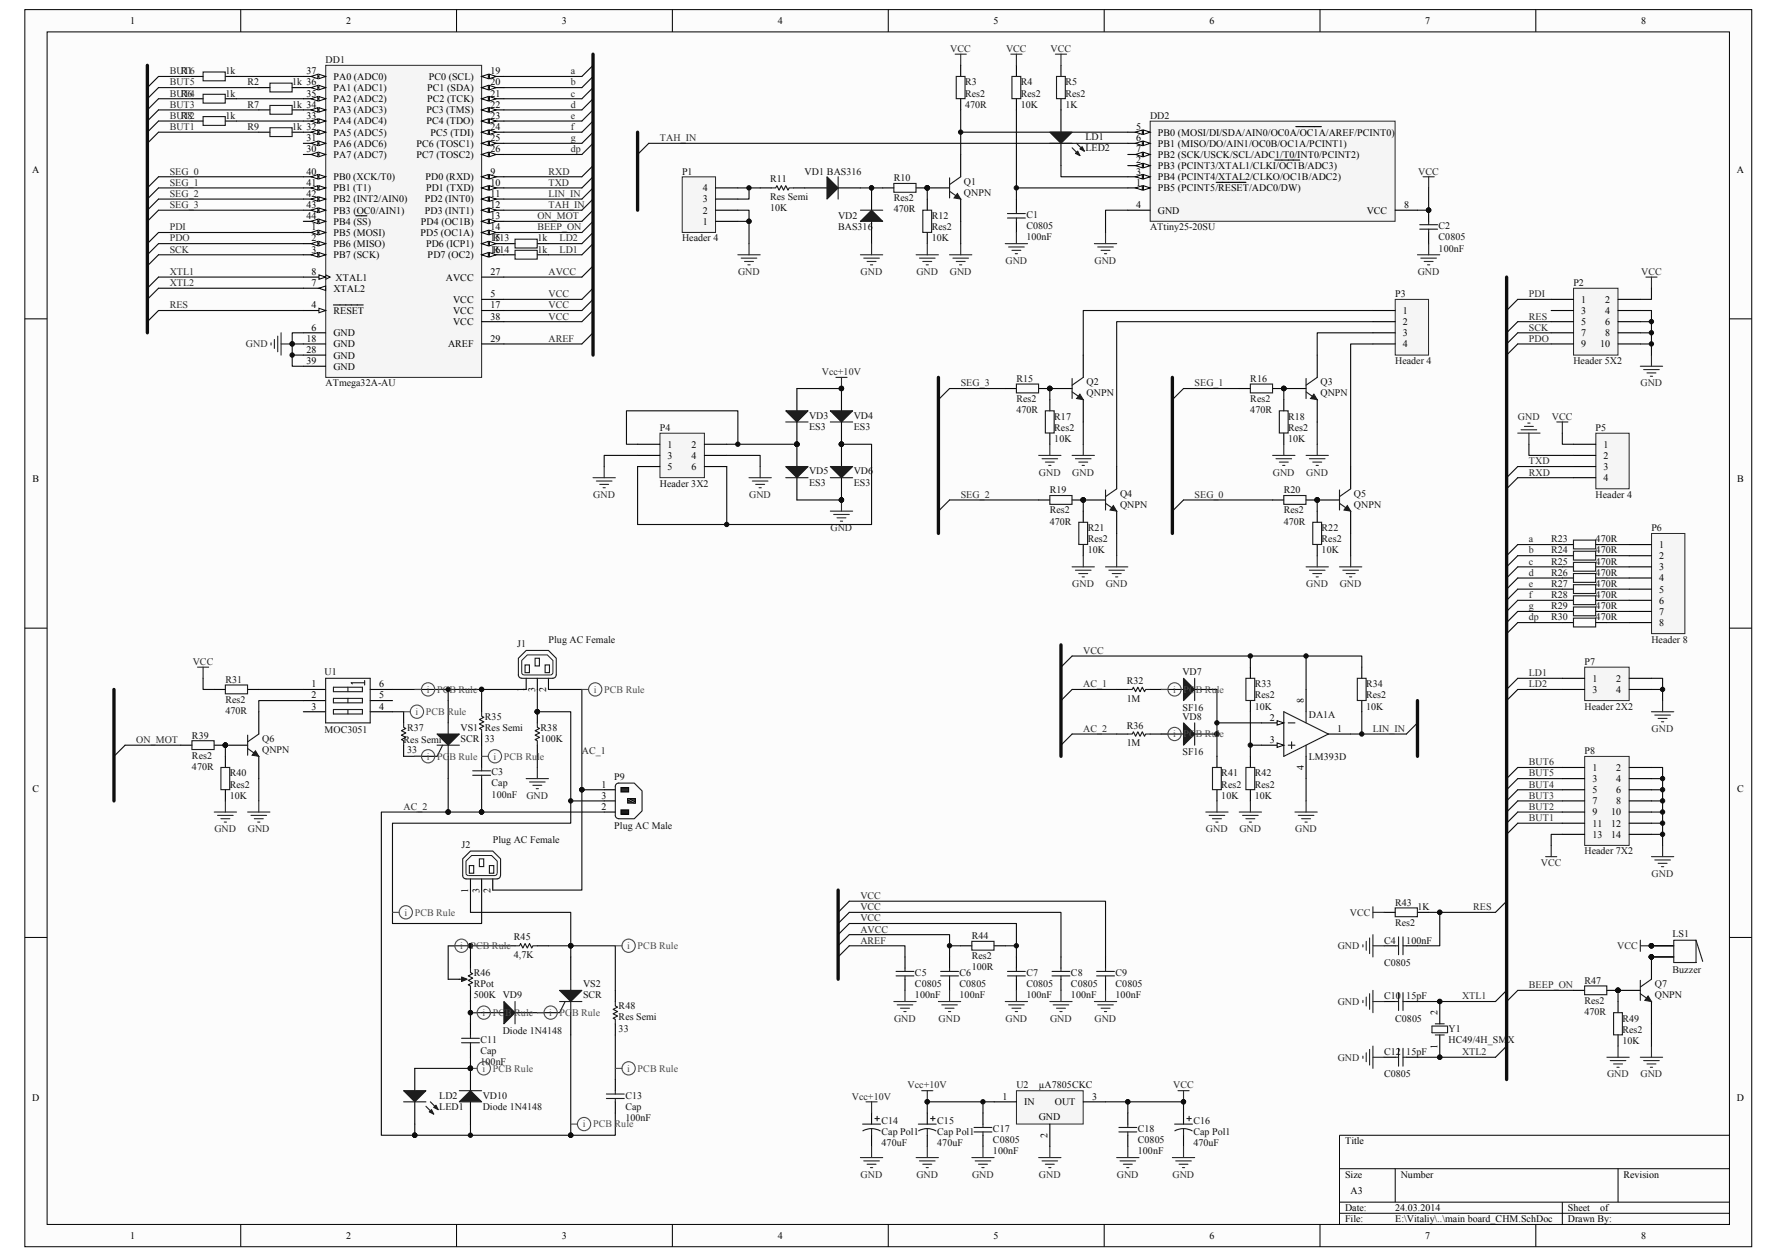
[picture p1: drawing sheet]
<svg xmlns="http://www.w3.org/2000/svg" width="594mm" height="420mm" viewBox="0 0 594 420" stroke-linecap="round" stroke-linejoin="round" font-family="sans-serif">
<defs><g id="words">
<g font-size="3.3">
<text x="43.5" y="8.1">1</text>
<text x="115.7" y="8.1">2</text>
<text x="187.8" y="8.1">3</text>
<text x="260" y="8.1">4</text>
<text x="332.1" y="8.1">5</text>
<text x="404.3" y="8.1">6</text>
<text x="476.4" y="8.1">7</text>
<text x="548.6" y="8.1">8</text>
<text x="102.5" y="24.9">37</text>
<text x="111.5" y="26.7">PA0 (ADC0)</text>
<text x="143.3" y="26.7">PC0 (SCL)</text>
<text x="164" y="24.9">19</text>
<text x="164" y="28.6">20</text>
<text x="102.5" y="32.3">35</text>
<text x="111.5" y="34.2">PA2 (ADC2)</text>
<text x="111.5" y="30.4">PA1 (ADC1)</text>
<text x="142.8" y="30.4">PC1 (SDA)</text>
<text x="142.8" y="34.2">PC2 (TCK)</text>
<text x="164" y="32.3">21</text>
<text x="102.5" y="39.8">33</text>
<text x="111.5" y="41.6">PA4 (ADC4)</text>
<text x="111.5" y="37.9">PA3 (ADC3)</text>
<text x="142.6" y="37.9">PC3 (TMS)</text>
<text x="142.6" y="41.6">PC4 (TDO)</text>
<text x="164" y="36">22</text>
<text x="164" y="39.8">23</text>
<text x="102.5" y="47.2">31</text>
<text x="111.5" y="45.3">PA5 (ADC5)</text>
<text x="143.9" y="45.3">PC5 (TDI)</text>
<text x="164" y="43.5">24</text>
<text x="164" y="47.2">25</text>
<text x="379.8" y="43.5">5</text>
<text x="379.8" y="47.2">6</text>
<text x="387" y="45.3">PB0 (MOSI/DI/SDA/AIN0/OC0A/OC1A/AREF/PCINT0)</text>
<text x="102.5" y="50.9">30</text>
<text x="111.5" y="52.8">PA7 (ADC7)</text>
<text x="111.5" y="49.1">PA6 (ADC6)</text>
<text x="139.2" y="49.1">PC6 (TOSC1)</text>
<text x="139.2" y="52.8">PC7 (TOSC2)</text>
<text x="164" y="50.9">26</text>
<text x="379.8" y="50.9">7</text>
<text x="387" y="49.1">PB1 (MISO/DO/AIN1/OC0B/OC1A/PCINT1)</text>
<text x="387" y="52.8">PB2 (SCK/USCK/SCL/ADC1/T0/INT0/PCINT2)</text>
<text x="10.8" y="57.9">A</text>
<text x="102.5" y="58.4">40</text>
<text x="164" y="58.4">9</text>
<text x="379.8" y="54.7">2</text>
<text x="379.8" y="58.4">3</text>
<text x="387" y="56.5">PB3 (PCINT3/XTAL1/CLKI/OC1B/ADC3)</text>
<text x="580.6" y="57.9">A</text>
<text x="102.5" y="62.1">41</text>
<text x="102.5" y="65.8">42</text>
<text x="111.5" y="64">PB1 (T1)</text>
<text x="111.5" y="60.2">PB0 (XCK/T0)</text>
<text x="142.2" y="60.2">PD0 (RXD)</text>
<text x="142.4" y="64">PD1 (TXD)</text>
<text x="164" y="65.8">11</text>
<text x="164" y="62.1">10</text>
<text x="234.9" y="64">4</text>
<text x="379.8" y="62.1">1</text>
<text x="387" y="64">PB5 (PCINT5/RESET/ADC0/DW)</text>
<text x="387" y="60.2">PB4 (PCINT4/XTAL2/CLKO/OC1B/ADC2)</text>
<text x="102.5" y="69.6">43</text>
<text x="111.5" y="67.7">PB2 (INT2/AIN0)</text>
<text x="111.5" y="71.4">PB3 (OC0/AIN1)</text>
<text x="142" y="67.7">PD2 (INT0)</text>
<text x="142" y="71.4">PD3 (INT1)</text>
<text x="164" y="69.6">12</text>
<text x="234.9" y="71.4">2</text>
<text x="234.9" y="67.7">3</text>
<text x="379.8" y="69.6">4</text>
<text x="387" y="71.4">GND</text>
<text x="456.8" y="71.4">VCC</text>
<text x="469.3" y="69.6">8</text>
<text x="102.5" y="73.3">44</text>
<text x="104.2" y="77">1</text>
<text x="111.5" y="75.1">PB4 (SS)</text>
<text x="140.7" y="75.1">PD4 (OC1B)</text>
<text x="164" y="73.3">13</text>
<text x="164" y="77">14</text>
<text x="234.9" y="75.1">1</text>
<text x="104.2" y="80.7">2</text>
<text x="111.5" y="78.9">PB5 (MOSI)</text>
<text x="111.5" y="82.6">PB6 (MISO)</text>
<text x="140.5" y="78.9">PD5 (OC1A)</text>
<text x="142.4" y="82.6">PD6 (ICP1)</text>
<text x="164" y="80.7">1R513</text>
<text x="104.2" y="84.5">3</text>
<text x="111.5" y="86.3">PB7 (SCK)</text>
<text x="143" y="86.3">PD7 (OC2)</text>
<text x="164" y="84.5">1R614</text>
<text x="104.2" y="95.7">7</text>
<text x="104.2" y="91.9">8</text>
<text x="112.2" y="93.8">XTAL1</text>
<text x="149.1" y="93.8">AVCC</text>
<text x="164" y="91.9">27</text>
<text x="111.5" y="97.5">XTAL2</text>
<text x="151.5" y="101.3">VCC</text>
<text x="164" y="99.4">5</text>
<text x="528.6" y="101.3">1</text>
<text x="536.6" y="101.3">2</text>
<text x="104.2" y="103.1">4</text>
<text x="111.5" y="105">RESET</text>
<text x="151.5" y="105">VCC</text>
<text x="164" y="106.8">38</text>
<text x="164" y="103.1">17</text>
<text x="469" y="105">1</text>
<text x="528.6" y="105">3</text>
<text x="536.6" y="105">4</text>
<text x="104.2" y="110.6">6</text>
<text x="111.5" y="112.4">GND</text>
<text x="151.5" y="108.7">VCC</text>
<text x="469" y="108.7">2</text>
<text x="469" y="112.4">3</text>
<text x="528.6" y="108.7">5</text>
<text x="528.6" y="112.4">7</text>
<text x="536.6" y="108.7">6</text>
<text x="536.6" y="112.4">8</text>
<text x="102.5" y="114.3">18</text>
<text x="102.5" y="118">28</text>
<text x="111.5" y="116.2">GND</text>
<text x="111.5" y="119.9">GND</text>
<text x="149.8" y="116.2">AREF</text>
<text x="164" y="114.3">29</text>
<text x="469" y="116.2">4</text>
<text x="528.6" y="116.2">9</text>
<text x="534.9" y="116.2">10</text>
<text x="102.5" y="121.7">39</text>
<text x="111.5" y="123.6">GND</text>
<text x="223.2" y="149.7">1</text>
<text x="231.2" y="149.7">2</text>
<text x="536" y="149.7">1</text>
<text x="223.2" y="153.4">3</text>
<text x="231.2" y="153.4">4</text>
<text x="536" y="153.4">2</text>
<text x="10.9" y="161.3">B</text>
<text x="223.2" y="157.1">5</text>
<text x="231.2" y="157.1">6</text>
<text x="536" y="157.1">3</text>
<text x="536" y="160.9">4</text>
<text x="580.7" y="161.3">B</text>
<text x="554.6" y="183.2">1</text>
<text x="554.6" y="186.9">2</text>
<text x="554.6" y="190.7">3</text>
<text x="554.6" y="194.4">4</text>
<text x="554.6" y="198.2">5</text>
<text x="554.6" y="201.9">6</text>
<text x="554.6" y="205.6">7</text>
<text x="554.6" y="209.3">8</text>
<text x="532.3" y="228">1</text>
<text x="540.3" y="228">2</text>
<text x="104.2" y="229.8">1</text>
<text x="104.2" y="233.6">2</text>
<text x="126.7" y="229.8">6</text>
<text x="126.7" y="233.6">5</text>
<text x="175.2" y="231.5" transform="rotate(-90 175.2 231.5)">1</text>
<text x="178.9" y="231.5" transform="rotate(-90 178.9 231.5)">3</text>
<text x="182.6" y="231.5" transform="rotate(-90 182.6 231.5)">2</text>
<text x="532.3" y="231.7">3</text>
<text x="540.3" y="231.7">4</text>
<text x="104.2" y="237.3">3</text>
<text x="126.7" y="237.3">4</text>
<text x="435.8" y="235" transform="rotate(-90 435.8 235)">8</text>
<text x="424.5" y="241">2</text>
<text x="447" y="244.7">1</text>
<text x="424.5" y="248.5">3</text>
<text x="435.8" y="257.6" transform="rotate(-90 435.8 257.6)">4</text>
<text x="532.3" y="257.8">1</text>
<text x="540.3" y="257.8">2</text>
<text x="201" y="263.4">1</text>
<text x="532.3" y="261.5">3</text>
<text x="540.3" y="261.5">4</text>
<text x="10.9" y="264.8">C</text>
<text x="201" y="267.1">3</text>
<text x="532.3" y="265.2">5</text>
<text x="532.3" y="268.9">7</text>
<text x="540.3" y="265.2">6</text>
<text x="540.3" y="268.9">8</text>
<text x="580.7" y="264.8">C</text>
<text x="201" y="270.8">2</text>
<text x="532.3" y="272.7">9</text>
<text x="538.6" y="272.7">10</text>
<text x="532.3" y="276.4">11</text>
<text x="532.3" y="280.1">13</text>
<text x="538.6" y="276.4">12</text>
<text x="538.6" y="280.1">14</text>
<text x="156.5" y="298.6" transform="rotate(-90 156.5 298.6)">1</text>
<text x="160.3" y="298.6" transform="rotate(-90 160.3 298.6)">3</text>
<text x="164" y="298.6" transform="rotate(-90 164 298.6)">2</text>
<text x="480.6" y="339.4" transform="rotate(-90 480.6 339.4)">2</text>
<text x="480.6" y="350.7" transform="rotate(-90 480.6 350.7)">1</text>
<text x="10.8" y="368.2">D</text>
<text x="335.1" y="367.7">1</text>
<text x="342.3" y="369.6">IN</text>
<text x="352.6" y="369.6">OUT</text>
<text x="365.1" y="367.7">3</text>
<text x="580.6" y="368.2">D</text>
<text x="347.2" y="374.4">GND</text>
<text x="350.2" y="380.6" transform="rotate(-90 350.2 380.6)">2</text>
<text x="449.6" y="382.6">Title</text>
<text x="449.6" y="393.8">Size</text>
<text x="468.2" y="393.8">Number</text>
<text x="542.7" y="393.8">Revision</text>
<text x="451.5" y="399.4">A3</text>
<text x="449.6" y="405">Date:</text>
<text x="466.4" y="405">24.03.2014</text>
<text x="524.1" y="405">Sheet</text>
<text x="534.9" y="405">of</text>
<text x="449.6" y="408.7">File:</text>
<text x="466.4" y="408.7">E:\Vitaliy\..\main board_CHM.SchDoc</text>
<text x="524.1" y="408.7">Drawn By:</text>
<text x="43.5" y="414.3">1</text>
<text x="115.7" y="414.3">2</text>
<text x="187.8" y="414.3">3</text>
<text x="260" y="414.3">4</text>
<text x="332.1" y="414.3">5</text>
<text x="404.3" y="414.3">6</text>
<text x="476.4" y="414.3">7</text>
<text x="548.6" y="414.3">8</text>
</g>
<g font-size="3.3" fill="#262626">
<text x="317.7" y="17.4">VCC</text>
<text x="336.3" y="17.4">VCC</text>
<text x="351.2" y="17.4">VCC</text>
<text x="56.7" y="28.6">BUT5</text>
<text x="56.7" y="24.9">BURT16</text>
<text x="190.8" y="24.9">a</text>
<text x="190.8" y="28.6">b</text>
<text x="56.7" y="32.3">BURT64</text>
<text x="190.8" y="32.3">c</text>
<text x="56.7" y="39.8">BURT82</text>
<text x="56.7" y="36">BUT3</text>
<text x="190.8" y="36">d</text>
<text x="190.8" y="39.8">e</text>
<text x="56.7" y="43.5">BUT1</text>
<text x="190.8" y="43.5">f</text>
<text x="190.8" y="47.2">g</text>
<text x="220.6" y="47.2">TAH_IN</text>
<text x="190.8" y="50.9">dp</text>
<text x="56.7" y="58.4">SEG_0</text>
<text x="183.3" y="58.4">RXD</text>
<text x="474.1" y="58.4">VCC</text>
<text x="56.7" y="62.1">SEG_1</text>
<text x="56.7" y="65.8">SEG_2</text>
<text x="183.3" y="62.1">TXD</text>
<text x="183.3" y="65.8">LIN_IN</text>
<text x="56.7" y="69.6">SEG_3</text>
<text x="183.3" y="69.6">TAH_IN</text>
<text x="56.7" y="77">PDI</text>
<text x="179.6" y="77">BEEP_ON</text>
<text x="179.6" y="73.3">ON_MOT</text>
<text x="56.7" y="80.7">PDO</text>
<text x="187.1" y="80.7">LD2</text>
<text x="56.7" y="84.5">SCK</text>
<text x="187.1" y="84.5">LD1</text>
<text x="336.1" y="88.2">GND</text>
<text x="365.9" y="88.2">GND</text>
<text x="56.7" y="91.9">XTL1</text>
<text x="56.7" y="95.7">XTL2</text>
<text x="183.3" y="91.9">AVCC</text>
<text x="246.7" y="91.9">GND</text>
<text x="287.7" y="91.9">GND</text>
<text x="306.3" y="91.9">GND</text>
<text x="317.5" y="91.9">GND</text>
<text x="473.9" y="91.9">GND</text>
<text x="548.6" y="91.9">VCC</text>
<text x="183.3" y="99.4">VCC</text>
<text x="511.1" y="99.4">PDI</text>
<text x="56.7" y="103.1">RES</text>
<text x="183.3" y="103.1">VCC</text>
<text x="183.3" y="106.8">VCC</text>
<text x="511.1" y="106.8">RES</text>
<text x="511.1" y="110.6">SCK</text>
<text x="82.2" y="116.2">GND</text>
<text x="183.3" y="114.3">AREF</text>
<text x="511.1" y="114.3">PDO</text>
<text x="274.7" y="125.5">Vcc+10V</text>
<text x="321.1" y="129.2">SEG_3</text>
<text x="399.3" y="129.2">SEG_1</text>
<text x="548.4" y="129.2">GND</text>
<text x="507.4" y="140.4">GND</text>
<text x="518.8" y="140.4">VCC</text>
<text x="511.1" y="155.3">TXD</text>
<text x="347.3" y="159">GND</text>
<text x="358.4" y="159">GND</text>
<text x="425.5" y="159">GND</text>
<text x="436.7" y="159">GND</text>
<text x="511.1" y="159">RXD</text>
<text x="198.3" y="166.5">GND</text>
<text x="250.4" y="166.5">GND</text>
<text x="321.1" y="166.5">SEG_2</text>
<text x="399.3" y="166.5">SEG_0</text>
<text x="277.6" y="177.6">GND</text>
<text x="511.1" y="181.4">a</text>
<text x="511.1" y="185.1">b</text>
<text x="511.1" y="188.8">c</text>
<text x="358.4" y="196.3">GND</text>
<text x="369.6" y="196.3">GND</text>
<text x="436.7" y="196.3">GND</text>
<text x="447.8" y="196.3">GND</text>
<text x="511.1" y="192.6">d</text>
<text x="511.1" y="196.3">e</text>
<text x="511.1" y="200">f</text>
<text x="511.1" y="203.7">g</text>
<text x="511.1" y="207.5">dp</text>
<text x="362.1" y="218.7">VCC</text>
<text x="64.4" y="222.4">VCC</text>
<text x="511.1" y="226.1">LD1</text>
<text x="362.1" y="229.8">AC_1</text>
<text x="511.1" y="229.8">LD2</text>
<text x="362.1" y="244.7">AC_2</text>
<text x="458.9" y="244.7">LIN_IN</text>
<text x="552.1" y="244.7">GND</text>
<text x="45.5" y="248.5">ON_MOT</text>
<text x="194.5" y="252.2">AC_1</text>
<text x="511.1" y="255.9">BUT6</text>
<text x="511.1" y="263.4">BUT4</text>
<text x="511.1" y="259.6">BUT5</text>
<text x="176" y="267.1">GND</text>
<text x="511.1" y="267.1">BUT3</text>
<text x="134.9" y="270.8">AC_2</text>
<text x="511.1" y="274.5">BUT1</text>
<text x="511.1" y="270.8">BUT2</text>
<text x="71.7" y="278.3">GND</text>
<text x="82.8" y="278.3">GND</text>
<text x="403.1" y="278.3">GND</text>
<text x="414.3" y="278.3">GND</text>
<text x="432.9" y="278.3">GND</text>
<text x="515.1" y="289.5">VCC</text>
<text x="552.1" y="293.2">GND</text>
<text x="287.6" y="304.4">VCC</text>
<text x="287.6" y="300.7">VCC</text>
<text x="492.4" y="304.4">RES</text>
<text x="287.6" y="311.8">AVCC</text>
<text x="287.6" y="308.1">VCC</text>
<text x="451.3" y="306.2">VCC</text>
<text x="287.6" y="315.6">AREF</text>
<text x="447.2" y="317.4">GND</text>
<text x="540.6" y="317.4">VCC</text>
<text x="488.7" y="334.2">XTL1</text>
<text x="511.1" y="330.5">BEEP_ON</text>
<text x="298.9" y="341.6">GND</text>
<text x="313.8" y="341.6">GND</text>
<text x="336.1" y="341.6">GND</text>
<text x="351" y="341.6">GND</text>
<text x="365.9" y="341.6">GND</text>
<text x="447.2" y="336">GND</text>
<text x="488.7" y="352.8">XTL2</text>
<text x="447.2" y="354.7">GND</text>
<text x="303.4" y="364">Vcc+10V</text>
<text x="392.2" y="364">VCC</text>
<text x="537.2" y="360.3">GND</text>
<text x="548.4" y="360.3">GND</text>
<text x="284.8" y="367.7">Vcc+10V</text>
<text x="287.7" y="393.8">GND</text>
<text x="306.3" y="393.8">GND</text>
<text x="324.9" y="393.8">GND</text>
<text x="347.3" y="393.8">GND</text>
<text x="373.3" y="393.8">GND</text>
<text x="392" y="393.8">GND</text>
</g>
<g font-size="3.3" fill="#0e0e0e">
<text x="108.8" y="21.1">DD1</text>
<text x="75.4" y="24.9">1k</text>
<text x="82.8" y="28.6">R2</text>
<text x="97.7" y="28.6">1k 36</text>
<text x="322.6" y="28.6">R3</text>
<text x="341.2" y="28.6">R4</text>
<text x="356.1" y="28.6">R5</text>
<text x="75.4" y="32.3">1k</text>
<text x="322.6" y="32.3">Res2</text>
<text x="341.2" y="32.3">Res2</text>
<text x="356.1" y="32.3">Res2</text>
<text x="75.4" y="39.8">1k</text>
<text x="82.8" y="36">R7</text>
<text x="97.7" y="36">1k 34</text>
<text x="322.6" y="36">470R</text>
<text x="341.2" y="36">10K</text>
<text x="356.1" y="36">1K</text>
<text x="384.4" y="39.8">DD2</text>
<text x="82.8" y="43.5">R9</text>
<text x="97.7" y="43.5">1k 32</text>
<text x="362.8" y="46.8">LD1</text>
<text x="362.8" y="50.5">LED2</text>
<text x="228" y="58.4">P1</text>
<text x="269" y="58.4">VD1 BAS316</text>
<text x="257.4" y="61">R11</text>
<text x="298.8" y="60.6">R10</text>
<text x="322.2" y="61.7">Q1</text>
<text x="322.2" y="65.4">QNPN</text>
<text x="257.4" y="70.7">10K</text>
<text x="257.4" y="67">Res Semi</text>
<text x="298.8" y="71">470R</text>
<text x="298.8" y="67.3">Res2</text>
<text x="280.2" y="73.3">VD2</text>
<text x="280.2" y="77">BAS316</text>
<text x="311.4" y="73.3">R12</text>
<text x="311.4" y="77">Res2</text>
<text x="343.1" y="72.9">C1</text>
<text x="343.1" y="76.7">C0805</text>
<text x="384.4" y="77">ATtiny25-20SU</text>
<text x="480.9" y="76.7">C2</text>
<text x="179.6" y="80.7">1k</text>
<text x="228" y="80.7">Header 4</text>
<text x="311.4" y="80.7">10K</text>
<text x="343.1" y="80.4">100nF</text>
<text x="480.9" y="80.4">C0805</text>
<text x="179.6" y="84.5">1k</text>
<text x="480.9" y="84.1">100nF</text>
<text x="525.9" y="95.7">P2</text>
<text x="466.4" y="99.4">P3</text>
<text x="466.4" y="121.7">Header 4</text>
<text x="525.9" y="121.7">Header 5X2</text>
<text x="108.8" y="129.2">ATmega32A-AU</text>
<text x="339.8" y="127.7">R15</text>
<text x="363.2" y="128.8">Q2</text>
<text x="417.9" y="127.7">R16</text>
<text x="441.4" y="128.8">Q3</text>
<text x="339.8" y="134.4">Res2</text>
<text x="363.2" y="132.5">QNPN</text>
<text x="417.9" y="134.4">Res2</text>
<text x="441.4" y="132.5">QNPN</text>
<text x="270.5" y="140">VD3</text>
<text x="270.5" y="143.7">ES3</text>
<text x="285.4" y="140">VD4</text>
<text x="285.4" y="143.7">ES3</text>
<text x="339.8" y="138.1">470R</text>
<text x="352.4" y="140.4">R17</text>
<text x="417.9" y="138.1">470R</text>
<text x="430.6" y="140.4">R18</text>
<text x="220.6" y="144.1">P4</text>
<text x="352.4" y="147.8">10K</text>
<text x="352.4" y="144.1">Res2</text>
<text x="430.6" y="147.8">10K</text>
<text x="430.6" y="144.1">Res2</text>
<text x="533.4" y="144.1">P5</text>
<text x="270.5" y="158.6">VD5</text>
<text x="285.4" y="158.6">VD6</text>
<text x="220.6" y="162.7">Header 3X2</text>
<text x="270.5" y="162.3">ES3</text>
<text x="285.4" y="162.3">ES3</text>
<text x="350.9" y="165">R19</text>
<text x="374.4" y="166.1">Q4</text>
<text x="429.1" y="165">R20</text>
<text x="452.6" y="166.1">Q5</text>
<text x="533.4" y="166.5">Header 4</text>
<text x="350.9" y="171.7">Res2</text>
<text x="374.4" y="169.8">QNPN</text>
<text x="429.1" y="171.7">Res2</text>
<text x="452.6" y="169.8">QNPN</text>
<text x="350.9" y="175.4">470R</text>
<text x="363.6" y="177.6">R21</text>
<text x="429.1" y="175.4">470R</text>
<text x="441.8" y="177.6">R22</text>
<text x="552" y="177.6">P6</text>
<text x="363.6" y="185.1">10K</text>
<text x="363.6" y="181.4">Res2</text>
<text x="441.8" y="185.1">10K</text>
<text x="441.8" y="181.4">Res2</text>
<text x="518.5" y="181.4">R23</text>
<text x="518.5" y="185.1">R24</text>
<text x="533.4" y="181.4">470R</text>
<text x="533.4" y="185.1">470R</text>
<text x="518.5" y="188.8">R25</text>
<text x="533.4" y="188.8">470R</text>
<text x="518.5" y="192.6">R26</text>
<text x="518.5" y="196.3">R27</text>
<text x="533.4" y="192.6">470R</text>
<text x="533.4" y="196.3">470R</text>
<text x="518.5" y="200">R28</text>
<text x="518.5" y="203.7">R29</text>
<text x="533.4" y="200">470R</text>
<text x="533.4" y="203.7">470R</text>
<text x="518.5" y="207.5">R30</text>
<text x="533.4" y="207.5">470R</text>
<text x="183.3" y="214.9">Plug AC Female</text>
<text x="552" y="214.9">Header 8</text>
<text x="172.9" y="216.4">J1</text>
<text x="108.5" y="225.7">U1</text>
<text x="395.3" y="225.7">VD7</text>
<text x="529.7" y="222.4">P7</text>
<text x="75.4" y="228.3">R31</text>
<text x="376.6" y="228.7">R32</text>
<text x="419.4" y="229.8">R33</text>
<text x="419.4" y="233.6">Res2</text>
<text x="456.7" y="229.8">R34</text>
<text x="456.7" y="233.6">Res2</text>
<text x="75.4" y="238.8">470R</text>
<text x="75.4" y="235">Res2</text>
<text x="376.6" y="234.7">1M</text>
<text x="395.3" y="237.7">SF16</text>
<text x="419.4" y="237.3">10K</text>
<text x="456.7" y="237.3">10K</text>
<text x="529.7" y="237.3">Header 2X2</text>
<text x="108.5" y="245.1">MOC3051</text>
<text x="136.1" y="244.3">R37</text>
<text x="153.9" y="244.3">VS1 Res Semi</text>
<text x="162.1" y="240.6">R35</text>
<text x="180.7" y="244.3">R38</text>
<text x="376.6" y="243.6">R36</text>
<text x="395.3" y="240.6">VD8</text>
<text x="437.5" y="240.1">DA1A</text>
<text x="64.2" y="247">R39</text>
<text x="87.6" y="248.1">Q6</text>
<text x="87.6" y="251.8">QNPN</text>
<text x="134.9" y="248.5">Res Semi</text>
<text x="136.1" y="251.8">33</text>
<text x="153.9" y="248.1">SCR</text>
<text x="162.1" y="248.1">33</text>
<text x="180.7" y="248.1">100K</text>
<text x="376.6" y="249.6">1M</text>
<text x="64.2" y="257.4">470R</text>
<text x="64.2" y="253.7">Res2</text>
<text x="395.3" y="252.6">SF16</text>
<text x="437.5" y="254">LM393D</text>
<text x="529.7" y="252.2">P8</text>
<text x="76.8" y="259.6">R40</text>
<text x="76.8" y="263.4">Res2</text>
<text x="164.3" y="259.2">C3</text>
<text x="164.3" y="263">Cap</text>
<text x="205.3" y="260.8">P9</text>
<text x="408.2" y="259.6">R41</text>
<text x="408.2" y="263.4">Res2</text>
<text x="419.4" y="259.6">R42</text>
<text x="419.4" y="263.4">Res2</text>
<text x="76.8" y="267.1">10K</text>
<text x="164.3" y="266.7">100nF</text>
<text x="408.2" y="267.1">10K</text>
<text x="419.4" y="267.1">10K</text>
<text x="164.7" y="282">Plug AC Female</text>
<text x="205.3" y="277.2">Plug AC Male</text>
<text x="154.3" y="283.5">J2</text>
<text x="529.7" y="285.7">Header 7X2</text>
<text x="466.4" y="302.9">R43</text>
<text x="473.8" y="304.4">1K</text>
<text x="466.4" y="309.6">Res2</text>
<text x="171.8" y="314.4">R45</text>
<text x="324.9" y="314.1">R44</text>
<text x="462.6" y="315.6">C4</text>
<text x="470.1" y="315.6">100nF</text>
<text x="559.1" y="313.3">LS1</text>
<text x="171.8" y="320.4">4,7K</text>
<text x="324.9" y="320.8">Res2</text>
<text x="462.6" y="323">C0805</text>
<text x="158.4" y="326.3">R46</text>
<text x="305.8" y="326.3">C5</text>
<text x="320.7" y="326.3">C6</text>
<text x="324.9" y="324.5">100R</text>
<text x="343.1" y="326.3">C7</text>
<text x="358" y="326.3">C8</text>
<text x="372.9" y="326.3">C9</text>
<text x="529.7" y="329">R47</text>
<text x="559.1" y="325.2">Buzzer</text>
<text x="158.4" y="333.8">500K VD9</text>
<text x="158.4" y="330.1">RPot</text>
<text x="194.9" y="330.1">VS2</text>
<text x="194.9" y="333.8">SCR</text>
<text x="305.8" y="333.8">100nF</text>
<text x="305.8" y="330.1">C0805</text>
<text x="320.7" y="333.8">100nF</text>
<text x="320.7" y="330.1">C0805</text>
<text x="343.1" y="333.8">100nF</text>
<text x="343.1" y="330.1">C0805</text>
<text x="358" y="333.8">100nF</text>
<text x="358" y="330.1">C0805</text>
<text x="372.9" y="333.8">100nF</text>
<text x="372.9" y="330.1">C0805</text>
<text x="462.6" y="334.2">C10</text>
<text x="470.1" y="334.2">15pF</text>
<text x="529.7" y="335.7">Res2</text>
<text x="553.2" y="330.1">Q7</text>
<text x="553.2" y="333.8">QNPN</text>
<text x="206.8" y="337.5">R48</text>
<text x="206.8" y="341.2">Res Semi</text>
<text x="466.4" y="341.6">C0805</text>
<text x="529.7" y="339.4">470R</text>
<text x="542.3" y="341.6">R49</text>
<text x="168.1" y="345.7">Diode 1N4148</text>
<text x="206.8" y="345">33</text>
<text x="484.2" y="345">Y1</text>
<text x="542.3" y="345.4">Res2</text>
<text x="160.6" y="348.7">C11</text>
<text x="160.6" y="352.4">Cap</text>
<text x="462.6" y="352.8">C12</text>
<text x="470.1" y="352.8">15pF</text>
<text x="484.2" y="348.7">HC49/4H_SM</text>
<text x="503.9" y="348.7">X</text>
<text x="542.3" y="349.1">10K</text>
<text x="160.6" y="356.1">100nF</text>
<text x="339.8" y="364">U2</text>
<text x="347.2" y="364">µA7805CKC</text>
<text x="462.6" y="360.3">C0805</text>
<text x="146.8" y="367.4">LD2</text>
<text x="146.8" y="371.1">LED1</text>
<text x="161.4" y="367.4">VD10</text>
<text x="161.4" y="371.1">Diode 1N4148</text>
<text x="209" y="367.4">C13</text>
<text x="209" y="371.1">Cap</text>
<text x="209" y="374.8">100nF</text>
<text x="294.7" y="375.9">C14</text>
<text x="313.3" y="375.9">C15</text>
<text x="398.9" y="375.9">C16</text>
<text x="294.7" y="383.4">470uF</text>
<text x="294.7" y="379.6">Cap Pol1</text>
<text x="313.3" y="383.4">470uF</text>
<text x="313.3" y="379.6">Cap Pol1</text>
<text x="331.9" y="378.5">C17</text>
<text x="331.9" y="382.3">C0805</text>
<text x="380.4" y="378.5">C18</text>
<text x="380.4" y="382.3">C0805</text>
<text x="398.9" y="383.4">470uF</text>
<text x="398.9" y="379.6">Cap Pol1</text>
<text x="331.9" y="386">100nF</text>
<text x="380.4" y="386">100nF</text>
</g>
<g font-size="3.3" fill="#4c4c4c">
<text x="142.7" y="231.7">i</text>
<text x="146.1" y="231.7">PC</text>
<text x="150.2" y="231.7">B Rule</text>
<text x="198.5" y="231.7">i</text>
<text x="202" y="231.7">PCB Rule</text>
<text x="392.2" y="231.7">i</text>
<text x="395.6" y="231.7">PC</text>
<text x="399.7" y="231.7">B Rul</text>
<text x="407.7" y="231.7">e</text>
<text x="138.9" y="239.1">i</text>
<text x="142.4" y="239.1">PCB Rule</text>
<text x="392.2" y="246.6">i</text>
<text x="395.6" y="246.6">PC</text>
<text x="399.7" y="246.6">B Rul</text>
<text x="407.7" y="246.6">e</text>
<text x="142.7" y="254">i</text>
<text x="146.1" y="254">PC</text>
<text x="150.2" y="254">B Rule</text>
<text x="165" y="254">i</text>
<text x="168.4" y="254">PCB Rul</text>
<text x="180.5" y="254">e</text>
<text x="135.2" y="306.2">i</text>
<text x="138.6" y="306.2">PCB Rule</text>
<text x="153.8" y="317.4">i</text>
<text x="157.3" y="317.4">PCB Rule</text>
<text x="209.7" y="317.4">i</text>
<text x="213.1" y="317.4">PCB Rule</text>
<text x="161.3" y="339.8">i</text>
<text x="164.7" y="339.8">PC</text>
<text x="168.9" y="339.8">B Rule</text>
<text x="183.6" y="339.8">i</text>
<text x="187.1" y="339.8">PC</text>
<text x="191.2" y="339.8">B Rule</text>
<text x="161.3" y="358.4">i</text>
<text x="164.7" y="358.4">PCB Rule</text>
<text x="209.7" y="358.4">i</text>
<text x="213.1" y="358.4">PCB Rule</text>
<text x="194.8" y="377">i</text>
<text x="198.2" y="377">PCB Rule</text>
</g>
</g></defs>
<path d="M8.3 3.3h577.3v413.6h-577.3z" fill="#fcfcfc"/>
<path d="M8.3 3.2h577.3v413.7h-577.3z" fill="none" stroke="#000" stroke-width=".33"/>
<path d="M15.8 10.7h562.3v398.7h-562.3z" fill="#fcfcfc"/>
<g fill="none" stroke="#000" stroke-width=".33">
<path d="M15.7 10.7h562.4v398.7h-562.4zM80.5 3.2v7.5M152.6 3.2v7.5M224.8 3.2v7.5M296.9 3.2v7.5M369.1 3.2v7.5M441.2 3.2v7.5M513.4 3.2v7.5M8.3 106.6h7.4M578.1 106.6h7.5M8.3 210.1h7.4M578.1 210.1h7.5"/>
<path d="M8.3 313.5h7.4M578.1 313.5h7.5M578.1 379.6h-130.3v29.8M447.8 390.8h130.3M466.4 390.8v11.2M540.9 390.8v11.2M80.5 409.4v7.5M152.6 409.4v7.5M224.8 409.4v7.5M296.9 409.4v7.5M369.1 409.4v7.5M441.2 409.4v7.5"/>
<path d="M447.8 402h130.3M447.8 405.7h130.3M513.4 409.4v7.5M522.2 402v7.4"/>
</g>
<path d="M90.6 114.6v.8M91.7 113.5v3M92.8 112.4v5.2M94 111.3v7.4M94 115h3.7" fill="none" stroke="#262626" stroke-width=".37"/>
<circle cx="97.7" cy="115" r=".73" fill="#0e0e0e" stroke="#0e0e0e" stroke-width=".33"/>
<g fill="none" stroke="#0e0e0e" stroke-width=".37">
<path d="M64.2 33h-11.2l-3.7 3.8M64.2 25.6h-11.2l-3.7 3.7M79.1 33h22.3M79.1 25.6h22.3M86.5 29.3h-33.5l-3.7 3.7M86.5 36.8h-33.5l-3.7 3.7M53 40.5l-3.7 3.7M53 59.1l-3.7 3.7M53 44.2l-3.7 3.7M198.2 55.4l-3.7 3.7h-26.1M198.2 59.1l-3.7 3.7h-26.1M53 77.7l-3.7 3.8"/>
<path d="M53 70.3l-3.7 3.7M53 66.6l-3.7 3.7M53 62.8l-3.7 3.8M101.4 92.7h-48.4l-3.7 3.7M101.4 81.5h-48.4l-3.7 3.7M101.4 85.2h-48.4l-3.7 3.7M101.4 96.4h-48.4l-3.7 3.7M198.2 88.9l-3.7 3.8h-26.1M97.7 115h3.7M101.4 103.8h-48.4l-3.7 3.8M198.2 100.1l-3.7 3.7h-26.1M198.2 103.8l-3.7 3.8h-26.1"/>
<path d="M198.2 111.3l-3.7 3.7h-26.1M507.3 256.6h14.9"/>
</g>
<path d="M198.2 18.1v100.6M49.3 21.8v89.5M503.6 92.7v268.3" fill="none" stroke="#0e0e0e" stroke-width="1.1"/>
<path d="M108.9 21.9h52.1v104.3h-52.1z" fill="#f5f5f5"/>
<path d="M108.9 21.8h52.1v104.4h-52.1z" fill="none" stroke="#262626" stroke-width=".33"/>
<path d="M101.4 62.8h7.5" fill="none" stroke="#000" stroke-width=".37"/>
<g fill="#fcfcfc" stroke="#000" stroke-width=".33">
<path d="M106.6 62.1l2.3 .7-2.3 .8z"/>
<path d="M104 62.8l2.2-.7v1.5z"/>
</g>
<path d="M101.4 66.6h7.5" fill="none" stroke="#000" stroke-width=".37"/>
<g fill="#fcfcfc" stroke="#000" stroke-width=".33">
<path d="M106.6 65.8l2.3 .8-2.3 .7z"/>
<path d="M104 66.6l2.2-.8v1.5z"/>
</g>
<path d="M101.4 74h7.5" fill="none" stroke="#000" stroke-width=".37"/>
<g fill="#fcfcfc" stroke="#000" stroke-width=".33">
<path d="M106.6 73.3l2.3 .7-2.3 .8z"/>
<path d="M104 74l2.2-.7v1.5z"/>
</g>
<path d="M101.4 77.7h7.5M119 72.2h3.6" fill="none" stroke="#000" stroke-width=".37"/>
<g fill="#fcfcfc" stroke="#000" stroke-width=".33">
<path d="M106.6 77l2.3 .7-2.3 .8z"/>
<path d="M104 77.7l2.2-.7v1.5z"/>
</g>
<path d="M101.4 81.5h7.5" fill="none" stroke="#000" stroke-width=".37"/>
<g fill="#fcfcfc" stroke="#000" stroke-width=".33">
<path d="M106.6 80.7l2.3 .8-2.3 .7z"/>
<path d="M104 81.5l2.2-.8v1.5z"/>
</g>
<path d="M101.4 85.2h7.5" fill="none" stroke="#000" stroke-width=".37"/>
<g fill="#fcfcfc" stroke="#000" stroke-width=".33">
<path d="M106.6 84.5l2.3 .7-2.3 .7z"/>
<path d="M104 85.2l2.2-.7v1.4z"/>
</g>
<path d="M101.4 103.8h7.5" fill="none" stroke="#000" stroke-width=".37"/>
<path d="M106.6 103.1l2.3 .7-2.3 .8z" fill="#fcfcfc" stroke="#000" stroke-width=".33"/>
<path d="M161 59.1h7.4M111.5 102h9.9" fill="none" stroke="#000" stroke-width=".37"/>
<g fill="#fcfcfc" stroke="#000" stroke-width=".33">
<path d="M161 59.1l2.2-.7v1.5z"/>
<path d="M163.6 58.4l2.2 .7-2.2 .8z"/>
</g>
<path d="M161 66.6h7.4" fill="none" stroke="#000" stroke-width=".37"/>
<g fill="#fcfcfc" stroke="#000" stroke-width=".33">
<path d="M161 66.6l2.2-.8v1.5z"/>
<path d="M163.6 65.8l2.2 .8-2.2 .7z"/>
</g>
<path d="M161 74h7.4" fill="none" stroke="#000" stroke-width=".37"/>
<g fill="#fcfcfc" stroke="#000" stroke-width=".33">
<path d="M161 74l2.2-.7v1.5z"/>
<path d="M163.6 73.3l2.2 .7-2.2 .8z"/>
</g>
<path d="M101.4 96.4h7.5" fill="none" stroke="#000" stroke-width=".37"/>
<path d="M106.6 96.4l2.3-.8v1.5z" fill="#fcfcfc" stroke="#000" stroke-width=".33"/>
<path d="M101.4 92.7h7.5" fill="none" stroke="#000" stroke-width=".37"/>
<path d="M108.9 91.9l1.4 .8-1.4 .7" fill="none" stroke="#000" stroke-width=".33"/>
<path d="M106.6 91.9l2.3 .8-2.3 .7z" fill="#fcfcfc" stroke="#000" stroke-width=".33"/>
<path d="M161 62.8h7.4" fill="none" stroke="#000" stroke-width=".37"/>
<g fill="#fcfcfc" stroke="#000" stroke-width=".33">
<path d="M161 62.8l2.2-.7v1.5z"/>
<path d="M163.6 62.1l2.2 .7-2.2 .8z"/>
</g>
<path d="M161 70.3h7.4" fill="none" stroke="#000" stroke-width=".37"/>
<g fill="#fcfcfc" stroke="#000" stroke-width=".33">
<path d="M161 70.3l2.2-.8v1.5z"/>
<path d="M163.6 69.5l2.2 .8-2.2 .7z"/>
</g>
<path d="M161 77.7h7.4" fill="none" stroke="#000" stroke-width=".37"/>
<g fill="#fcfcfc" stroke="#000" stroke-width=".33">
<path d="M161 77.7l2.2-.7v1.5z"/>
<path d="M163.6 77l2.2 .7-2.2 .8z"/>
</g>
<path d="M161 81.5h7.4" fill="none" stroke="#000" stroke-width=".37"/>
<g fill="#fcfcfc" stroke="#000" stroke-width=".33">
<path d="M161 81.5l2.2-.8v1.5z"/>
<path d="M163.6 80.7l2.2 .8-2.2 .7z"/>
</g>
<path d="M161 85.2h7.4" fill="none" stroke="#000" stroke-width=".37"/>
<g fill="#fcfcfc" stroke="#000" stroke-width=".33">
<path d="M161 85.2l2.2-.7v1.4z"/>
<path d="M163.6 84.5l2.2 .7-2.2 .7z"/>
</g>
<path d="M161 25.6h7.4" fill="none" stroke="#000" stroke-width=".37"/>
<g fill="#fcfcfc" stroke="#000" stroke-width=".33">
<path d="M161 25.6l2.2-.8v1.5z"/>
<path d="M163.6 24.8l2.2 .8-2.2 .7z"/>
</g>
<path d="M161 29.3h7.4" fill="none" stroke="#000" stroke-width=".37"/>
<g fill="#fcfcfc" stroke="#000" stroke-width=".33">
<path d="M161 29.3l2.2-.7v1.4z"/>
<path d="M163.6 28.6l2.2 .7-2.2 .7z"/>
</g>
<path d="M161 33h7.4" fill="none" stroke="#000" stroke-width=".37"/>
<g fill="#fcfcfc" stroke="#000" stroke-width=".33">
<path d="M161 33l2.2-.7v1.5z"/>
<path d="M163.6 32.3l2.2 .7-2.2 .8z"/>
</g>
<path d="M161 36.8h7.4" fill="none" stroke="#000" stroke-width=".37"/>
<g fill="#fcfcfc" stroke="#000" stroke-width=".33">
<path d="M161 36.8l2.2-.8v1.5z"/>
<path d="M163.6 36l2.2 .8-2.2 .7z"/>
</g>
<path d="M161 40.5h7.4" fill="none" stroke="#000" stroke-width=".37"/>
<g fill="#fcfcfc" stroke="#000" stroke-width=".33">
<path d="M161 40.5l2.2-.8v1.5z"/>
<path d="M163.6 39.7l2.2 .8-2.2 .7z"/>
</g>
<path d="M161 44.2h7.4" fill="none" stroke="#000" stroke-width=".37"/>
<g fill="#fcfcfc" stroke="#000" stroke-width=".33">
<path d="M161 44.2l2.2-.7v1.5z"/>
<path d="M163.6 43.5l2.2 .7-2.2 .8z"/>
</g>
<path d="M161 47.9h7.4" fill="none" stroke="#000" stroke-width=".37"/>
<g fill="#fcfcfc" stroke="#000" stroke-width=".33">
<path d="M161 47.9l2.2-.7v1.5z"/>
<path d="M163.6 47.2l2.2 .7-2.2 .8z"/>
</g>
<path d="M161 51.7h7.4" fill="none" stroke="#000" stroke-width=".37"/>
<g fill="#fcfcfc" stroke="#000" stroke-width=".33">
<path d="M161 51.7l2.2-.8v1.5z"/>
<path d="M163.6 50.9l2.2 .8-2.2 .7z"/>
</g>
<path d="M101.4 51.7h7.5" fill="none" stroke="#000" stroke-width=".37"/>
<g fill="#fcfcfc" stroke="#000" stroke-width=".33">
<path d="M106.6 50.9l2.3 .8-2.3 .7z"/>
<path d="M104 51.7l2.2-.8v1.5z"/>
</g>
<path d="M101.4 47.9h7.5" fill="none" stroke="#000" stroke-width=".37"/>
<g fill="#fcfcfc" stroke="#000" stroke-width=".33">
<path d="M106.6 47.2l2.3 .7-2.3 .8z"/>
<path d="M104 47.9l2.2-.7v1.5z"/>
</g>
<path d="M101.4 44.2h7.5" fill="none" stroke="#000" stroke-width=".37"/>
<g fill="#fcfcfc" stroke="#000" stroke-width=".33">
<path d="M106.6 43.5l2.3 .7-2.3 .8z"/>
<path d="M104 44.2l2.2-.7v1.5z"/>
</g>
<path d="M101.4 40.5h7.5" fill="none" stroke="#000" stroke-width=".37"/>
<g fill="#fcfcfc" stroke="#000" stroke-width=".33">
<path d="M106.6 39.7l2.3 .8-2.3 .7z"/>
<path d="M104 40.5l2.2-.8v1.5z"/>
</g>
<path d="M101.4 36.8h7.5" fill="none" stroke="#000" stroke-width=".37"/>
<g fill="#fcfcfc" stroke="#000" stroke-width=".33">
<path d="M106.6 36l2.3 .8-2.3 .7z"/>
<path d="M104 36.8l2.2-.8v1.5z"/>
</g>
<path d="M101.4 33h7.5" fill="none" stroke="#000" stroke-width=".37"/>
<g fill="#fcfcfc" stroke="#000" stroke-width=".33">
<path d="M106.6 32.3l2.3 .7-2.3 .8z"/>
<path d="M104 33l2.2-.7v1.5z"/>
</g>
<path d="M101.4 29.3h7.5" fill="none" stroke="#000" stroke-width=".37"/>
<g fill="#fcfcfc" stroke="#000" stroke-width=".33">
<path d="M106.6 28.6l2.3 .7-2.3 .7z"/>
<path d="M104 29.3l2.2-.7v1.4z"/>
</g>
<path d="M101.4 59.1h7.5" fill="none" stroke="#000" stroke-width=".37"/>
<g fill="#fcfcfc" stroke="#000" stroke-width=".33">
<path d="M106.6 58.4l2.3 .7-2.3 .8z"/>
<path d="M104 59.1l2.2-.7v1.5z"/>
</g>
<path d="M101.4 25.6h7.5" fill="none" stroke="#000" stroke-width=".37"/>
<g fill="#fcfcfc" stroke="#000" stroke-width=".33">
<path d="M106.6 24.8l2.3 .8-2.3 .7z"/>
<path d="M104 25.6l2.2-.8v1.5z"/>
</g>
<path d="M101.4 70.3h7.5" fill="none" stroke="#000" stroke-width=".37"/>
<g fill="#fcfcfc" stroke="#000" stroke-width=".33">
<path d="M106.6 69.5l2.3 .8-2.3 .7z"/>
<path d="M104 70.3l2.2-.8v1.5z"/>
</g>
<path d="M161 92.7h7.4M101.4 115h7.5M101.4 118.7h7.5M101.4 111.3h7.5M161 107.6h7.4M161 100.1h7.4M161 103.8h7.4M161 115h7.4M101.4 122.5h7.5" fill="none" stroke="#000" stroke-width=".37"/>
<path d="M198.2 96.4l-3.7 3.7h-26.1M97.7 118.7h3.7M101.4 111.3h-3.7v11.2h3.7M522.2 226.8h-14.9l-3.7 3.8M522.2 230.6h-14.9l-3.7 3.7M507.3 256.6l-3.7 3.8M552 256.6h3.8v26.1M522.2 267.8h-14.9l-3.7 3.7M522.2 260.4h-14.9l-3.7 3.7M522.2 264.1h-14.9l-3.7 3.7M522.2 271.5h-14.9l-3.7 3.8M552 267.8h3.8" fill="none" stroke="#0e0e0e" stroke-width=".37"/>
<g fill="#0e0e0e" stroke="#0e0e0e" stroke-width=".33">
<circle cx="97.7" cy="118.7" r=".73"/>
<circle cx="555.7" cy="267.8" r=".73"/>
</g>
<g fill="none" stroke="#262626" stroke-width=".37">
<path d="M552 118.7v3.8M548.3 122.5h7.5M549.4 123.6h5.2M550.5 124.7h3M551.7 125.8h.7M552 238h7.5M553.2 239.1h5.2M555.8 234.3v3.7M554.3 240.2h2.9M555.4 241.4h.7M552 286.5h7.5M553.2 287.6h5.2"/>
<path d="M554.3 288.7h2.9M555.4 289.8h.7M555.8 282.7v3.8"/>
</g>
<path d="M526 96.4h14.9v22.3h-14.9z" fill="#f5f5f5"/>
<path d="M526 96.4h14.9v22.3h-14.9z" fill="none" stroke="#262626" stroke-width=".33"/>
<g fill="none" stroke="#000" stroke-width=".37">
<path d="M518.5 100.1h7.5M518.5 103.8h7.5M518.5 107.6h7.5M518.5 111.3h7.5M518.5 115h7.5M540.9 100.1h7.4M540.9 103.8h7.4M540.9 107.6h7.4M540.9 111.3h7.4M540.9 115h7.4M266.4 129.9v7.5M281.3 129.9v7.5"/>
<path d="M266.4 141.1v14.9M266.4 159.7v7.5M281.3 141.1v14.9M281.3 159.7v7.5M302.5 320v3.7M317.4 320v3.7M321.1 316.3h3.8M332.3 316.3h3.7M339.8 320v3.7M354.7 320v3.7M369.5 320v3.7M462.7 305.1h3.7"/>
<path d="M462.7 316.3h3.7M470.1 316.3h3.7M473.8 305.1h3.8M302.5 327.5v3.7M317.4 327.5v3.7M339.8 327.5v3.7M354.7 327.5v3.7M369.5 327.5v3.7M462.7 334.9h3.7M470.1 334.9h3.7M481.3 334.9v7.5M462.7 353.5h3.7"/>
<path d="M470.1 353.5h3.7M481.3 346.1v7.4"/>
</g>
<g fill="none" stroke="#262626" stroke-width=".37">
<path d="M550.2 92.7h3.7M552 92.7v3.7M250.4 159.7h7.4M254.1 156v3.7M251.5 160.9h5.2M252.6 162h3M253.7 163.1h.8M277.6 170.9h7.4M278.7 172h5.2M279.8 173.2h3M280.9 174.3h.8M281.3 167.2v3.7"/>
<path d="M455.6 315.9v.7M456.7 314.8v3M457.8 313.7v5.2M458.9 303.2v3.8M458.9 312.5v7.5M458.9 305.1h3.8M458.9 316.3h3.8M298.8 334.9h7.4M299.9 336h5.2M301 337.1h3M302.1 338.3h.8M302.5 331.2v3.7"/>
<path d="M313.7 334.9h7.4M314.8 336h5.2M315.9 337.1h3M317 338.3h.8M317.4 331.2v3.7M336 334.9h7.5M337.1 336h5.3M338.3 337.1h2.9M339.4 338.3h.7M339.8 331.2v3.7M350.9 334.9h7.5M352 336h5.3"/>
<path d="M353.2 337.1h2.9M354.3 338.3h.7M354.7 331.2v3.7M365.8 334.9h7.5M366.9 336h5.3M368.1 337.1h2.9M369.2 338.3h.7M369.5 331.2v3.7M455.6 334.5v.8M456.7 333.4v3M457.8 332.3v5.2M458.9 331.2v7.4"/>
<path d="M458.9 334.9h3.8M455.6 353.2v.7M456.7 352v3M457.8 350.9v5.3M458.9 349.8v7.5M458.9 353.5h3.8"/>
</g>
<g fill="none" stroke="#0e0e0e" stroke-width=".37">
<path d="M198.2 21.8l-3.7 3.8h-26.1M198.2 25.6l-3.7 3.7h-26.1M198.2 29.3l-3.7 3.7h-26.1M198.2 33l-3.7 3.8h-26.1M198.2 36.8l-3.7 3.7h-26.1M53 40.5h11.2M53 44.2h33.5M79.1 40.5h22.3M198.2 40.5l-3.7 3.7h-26.1M198.2 44.2l-3.7 3.7h-26.1M198.2 47.9l-3.7 3.8h-26.1M53 77.7h48.4"/>
<path d="M198.2 62.8l-3.7 3.8h-26.1M198.2 66.6l-3.7 3.7h-26.1M518.5 115h-11.2l-3.7 3.7M518.5 111.3h-11.2l-3.7 3.7M518.5 107.6h-11.2l-3.7 3.7M518.5 100.1h-11.2l-3.7 3.7M266.4 129.9h14.9M242.9 148.6h23.5M522.2 275.3h-14.9l-3.7 3.7M552 260.4h3.8M552 271.5h3.8M280.2 308.8l3.7-3.7h70.8v14.9"/>
<path d="M280.2 312.5l3.7-3.7h55.9v11.2M280.2 316.3l3.7-3.8h33.5v7.5M280.2 320l3.7-3.7h18.6v3.7M280.2 305.1l3.7-3.7h85.6v18.6M317.4 316.3h3.7M336 316.3h3.8M477.6 305.1h3.7M503.6 301.4l-3.7 3.7h-18.6v11.2h-7.5M503.6 331.2l-3.7 3.7h-26.1M503.6 349.8l-3.7 3.7h-26.1"/>
</g>
<g fill="#0e0e0e" stroke="#0e0e0e" stroke-width=".33">
<circle cx="481.3" cy="353.5" r=".73"/>
<circle cx="481.3" cy="334.9" r=".73"/>
<circle cx="481.3" cy="305.1" r=".73"/>
<circle cx="317.4" cy="316.3" r=".73"/>
<circle cx="339.7" cy="316.3" r=".73"/>
<circle cx="555.7" cy="260.3" r=".73"/>
<circle cx="555.7" cy="271.5" r=".73"/>
<circle cx="281.3" cy="167.2" r=".73"/>
<circle cx="266.4" cy="148.5" r=".73"/>
<circle cx="281.3" cy="129.9" r=".73"/>
<circle cx="281.3" cy="148.5" r=".73"/>
</g>
<g fill="none" stroke="#1c1c1c" stroke-width=".37">
<path d="M262.7 141.1h7.4M262.7 159.7h7.4M277.6 141.1h7.4M277.6 159.7h7.4M324.9 314.8h7.4v2.9h-7.4zM466.4 303.6h7.4v2.9h-7.4zM466.4 316.3h1.1M467.5 313.3v6M469 313.3v6M469 316.3h1.1M299.5 324.8h6M299.5 326.3h6"/>
<path d="M302.5 323.7v1.1M302.5 326.3v1.2M314.4 324.8h6M314.4 326.3h6M317.4 323.7v1.1M317.4 326.3v1.2M336.8 324.8h5.9M336.8 326.3h5.9M339.8 323.7v1.1M339.8 326.3v1.2M351.7 324.8h5.9M351.7 326.3h5.9"/>
<path d="M354.7 323.7v1.1M354.7 326.3v1.2M366.6 324.8h5.9M366.6 326.3h5.9M369.5 323.7v1.1M369.5 326.3v1.2M466.4 334.9h1.1M467.5 331.9v6M469 331.9v6M469 334.9h1.1M466.4 353.5h1.1M467.5 350.6v5.9"/>
<path d="M469 350.6v5.9M469 353.5h1.1M478.7 343.1h5.2v2.2h-5.2zM479.8 342.4h3M479.8 346.1h3"/>
</g>
<path d="M280.2 297.6v29.9" fill="none" stroke="#0e0e0e" stroke-width="1.1"/>
<g fill="#1c1c1c" stroke="#1c1c1c" stroke-width=".37">
<path d="M262.7 137.4h7.4l-3.7 3.7z"/>
<path d="M277.6 137.4h7.4l-3.7 3.7z"/>
<path d="M262.7 156h7.4l-3.7 3.7z"/>
<path d="M277.6 156h7.4l-3.7 3.7z"/>
</g>
<path d="M220.6 144.9h14.9v14.8h-14.9z" fill="#f5f5f5"/>
<path d="M220.6 144.9h14.9v14.8h-14.9z" fill="none" stroke="#262626" stroke-width=".33"/>
<g fill="none" stroke="#000" stroke-width=".37">
<path d="M213.1 148.6h7.5M213.1 152.3h7.5M213.1 156h7.5M235.5 148.6h7.4M235.5 152.3h7.4M235.5 156h7.4M552 316.3h7.5M559.5 320h-7.5v7.5M526 331.2h3.7M537.1 331.2h11.2M540.9 334.9v3.7M552 334.9v7.5"/>
<path d="M540.9 346.1v3.7"/>
</g>
<path d="M213.1 148.6h-3.7v-11.2h37.2v11.2M213.1 152.3h-11.1v3.7M242.9 152.3h11.2v3.7M242.9 156v19.4M281.3 148.6h10v26.8h-78.2v-19.4M266.4 167.2h14.9M507.3 331.2h18.7M540.9 331.2v3.7M552 342.4v7.4" fill="none" stroke="#0e0e0e" stroke-width=".37"/>
<g fill="#0e0e0e" stroke="#0e0e0e" stroke-width=".33">
<circle cx="246.6" cy="148.5" r=".73"/>
<circle cx="281.3" cy="148.5" r=".73"/>
<circle cx="242.9" cy="175.4" r=".73"/>
<circle cx="281.3" cy="167.2" r=".73"/>
<circle cx="281.3" cy="129.9" r=".73"/>
<circle cx="540.8" cy="331.2" r=".73"/>
<circle cx="552" cy="320" r=".73"/>
<circle cx="552" cy="316.3" r=".73"/>
</g>
<g fill="none" stroke="#262626" stroke-width=".37">
<path d="M279.4 126.2h3.7M281.3 126.2v3.7M198.2 159.7h7.5M202 156v3.7M199.4 160.9h5.2M200.5 162h2.9M201.6 163.1h.7M548.3 314.4v3.7M548.3 316.3h3.7M537.1 353.5h7.5M538.3 354.7h5.2M539.4 355.8h3"/>
<path d="M540.5 356.9h.7M540.9 349.8v3.7M548.3 353.5h7.5M549.4 354.7h5.2M550.5 355.8h3M551.7 356.9h.7M552 349.8v3.7"/>
</g>
<path d="M559.5 314.4h7.4v7.5h-7.4zM566.9 314.4l2.3 7.1M529.7 329.7h7.4v2.9h-7.4zM539.4 338.6h2.9v7.4h-2.9zM548.3 332.3l3.7 2.6M548.3 327.8v6.7M552 327.5l-3.7 2.6" fill="none" stroke="#1c1c1c" stroke-width=".37"/>
<path d="M550.9 333l1.1 1.9-2.2-.4z" fill="#1c1c1c" stroke="#1c1c1c" stroke-width=".33"/>
<path d="M473.8 234.3v18.6" fill="none" stroke="#0e0e0e" stroke-width="1.1"/>
<path d="M533.5 144.9h11.1v18.5h-11.1z" fill="#f5f5f5"/>
<path d="M533.4 144.9h11.2v18.5h-11.2z" fill="none" stroke="#262626" stroke-width=".33"/>
<path d="M321.1 21.8v3.8M321.1 33v3.8M321.1 51.7v7.4M295.1 62.8h3.7M306.2 62.8h11.2M310 66.6v3.7M310 77.7v3.8M321.1 66.6v7.4M526 148.6h7.4M526 152.3h7.4M526 156h7.4M526 159.7h7.4" fill="none" stroke="#000" stroke-width=".37"/>
<g fill="none" stroke="#262626" stroke-width=".37">
<path d="M319.3 18.1h3.7M321.1 18.1v3.7M306.2 85.2h7.5M307.4 86.3h5.2M308.5 87.4h3M309.6 88.6h.7M310 81.5v3.7M317.4 85.2h7.5M318.5 86.3h5.2M319.6 87.4h3M320.8 88.6h.7M321.1 81.5v3.7"/>
<path d="M507.3 144.8h7.5M508.5 143.7h5.2M509.6 142.6h3M510.7 141.5h.7M511.1 144.8v3.8M520.4 141.1h3.7M522.2 141.1v3.7"/>
</g>
<path d="M310 62.8v3.8M321.1 74v7.5M511.1 148.6v3.7h14.9M522.2 144.8v3.8h3.8M526 156h-18.7l-3.7 3.7M526 159.7h-18.7l-3.7 3.8" fill="none" stroke="#0e0e0e" stroke-width=".37"/>
<path d="M319.6 25.6h3v7.4h-3zM317.4 59.5v6.7M321.1 59.1l-3.7 2.6M298.8 61.3h7.4v3h-7.4zM308.5 70.3h2.9v7.4h-2.9zM317.4 64l3.7 2.6" fill="none" stroke="#1c1c1c" stroke-width=".37"/>
<circle cx="309.9" cy="62.8" r=".73" fill="#0e0e0e" stroke="#0e0e0e" stroke-width=".33"/>
<path d="M320 64.7l1.1 1.9-2.2-.4z" fill="#1c1c1c" stroke="#1c1c1c" stroke-width=".33"/>
<path d="M228.1 59.2h11.1v18.5h-11.1z" fill="#f5f5f5"/>
<path d="M228 59.1h11.2v18.6h-11.2z" fill="none" stroke="#262626" stroke-width=".33"/>
<path d="M239.2 74h7.4M239.2 70.3h7.4M239.2 66.6h7.4M239.2 62.8h7.4M254.1 62.8h3.7M265.3 62.8h11.1M280.2 62.8h7.4M291.3 62.8v7.5M291.3 74v7.5M421.7 241.7h7.4" fill="none" stroke="#000" stroke-width=".37"/>
<path d="M246.6 85.2h7.5M247.8 86.3h5.2M248.9 87.4h3M250 88.6h.7M250.4 81.5v3.7M287.6 85.2h7.5M288.7 86.3h5.2M289.9 87.4h2.9M291 88.6h.7M291.3 81.5v3.7" fill="none" stroke="#262626" stroke-width=".37"/>
<path d="M216.9 47.9l-3.8 3.8M321.1 44.2h55.9M246.6 70.3h3.8v3.7M246.6 74h3.8v7.5M246.6 62.8h7.5M250.4 62.8v3.8h-3.8M287.6 62.8h7.5M473.8 241.7l-3.7 3.8M507.3 331.2l-3.7 3.7" fill="none" stroke="#0e0e0e" stroke-width=".37"/>
<g fill="#0e0e0e" stroke="#0e0e0e" stroke-width=".33">
<circle cx="250.4" cy="74" r=".73"/>
<circle cx="250.4" cy="62.8" r=".73"/>
<circle cx="321.1" cy="44.2" r=".73"/>
<circle cx="291.3" cy="62.8" r=".73"/>
</g>
<path d="M280.2 59.1v7.5M257.8 62.8h1.5l.4-.7 .7 1.5 .8-1.5 .7 1.5 .8-1.5 .7 1.5 .4-.8h1.5M287.6 70.3h7.5" fill="none" stroke="#1c1c1c" stroke-width=".37"/>
<g fill="#1c1c1c" stroke="#1c1c1c" stroke-width=".37">
<path d="M276.4 59.1l3.8 3.7-3.8 3.8z"/>
<path d="M291.3 70.3l3.8 3.7h-7.5z"/>
</g>
<path d="M426.9 241l2.2 .7-2.2 .8z" fill="#fcfcfc" stroke="#000" stroke-width=".33"/>
<path d="M421.7 249.2h7.4" fill="none" stroke="#000" stroke-width=".37"/>
<path d="M426.9 248.4l2.2 .8-2.2 .7z" fill="#fcfcfc" stroke="#000" stroke-width=".33"/>
<g fill="none" stroke="#000" stroke-width=".37">
<path d="M373.3 230.6h3.7M384.4 230.6h11.2M399.3 230.6h7.5M418 223.1v3.7M418 234.3v3.7M436.6 230.6v7.4M455.2 223.1v3.7M455.2 234.3v3.7M373.3 245.5h3.7M384.4 245.5h11.2M399.3 245.5h7.5M406.8 252.9v3.7"/>
<path d="M418 252.9v3.7M436.6 252.9v7.5M444 245.5h7.5M406.8 264.1v3.7M418 264.1v3.7"/>
</g>
<g fill="none" stroke="#1c1c1c" stroke-width=".37">
<path d="M377 230.6h1.5l.4-.8 .7 1.5 .7-1.5 .8 1.5 .7-1.5 .8 1.5 .4-.7h1.4M399.3 226.8v7.5M416.5 226.8h2.9v7.4h-2.9zM429.1 238l14.9 7.5-14.9 7.4zM436.6 238v3.7M453.7 226.8h3v7.4h-3zM377 245.5h1.5l.4-.8 .7 1.5 .7-1.5 .8 1.5 .7-1.5 .8 1.5 .4-.7h1.4M399.3 241.7v7.5M405.3 256.6h2.9v7.5h-2.9zM416.5 256.6h2.9v7.5h-2.9zM430.6 241.7h2.3M430.6 249.2h2.3"/>
<path d="M431.7 248.1v2.2M436.6 249.2v3.7"/>
</g>
<g fill="none" stroke="#262626" stroke-width=".37">
<path d="M403.1 271.5h7.4M404.2 272.7h5.2M405.3 273.8h3M406.4 274.9h.8M406.8 267.8v3.7M414.2 271.5h7.5M415.4 272.7h5.2M416.5 273.8h3M417.6 274.9h.7M418 267.8v3.7M432.9 271.5h7.4M434 272.7h5.2"/>
<path d="M435.1 273.8h3M436.2 274.9h.8M436.6 267.8v3.7"/>
</g>
<path d="M418 219.4v3.7M436.6 219.4v11.2M354.7 223.1l3.7-3.7h96.8v3.7M373.3 230.6h-14.9l-3.7 3.7M406.8 230.6v22.3M418 238v14.9M455.2 238v7.5M373.3 245.5h-14.9l-3.7 3.7M406.8 241.7h14.9M418 249.2h3.7M451.5 245.5h18.6M436.6 260.4v7.4" fill="none" stroke="#0e0e0e" stroke-width=".37"/>
<g fill="#0e0e0e" stroke="#0e0e0e" stroke-width=".33">
<circle cx="406.8" cy="241.7" r=".73"/>
<circle cx="417.9" cy="249.2" r=".73"/>
<circle cx="406.8" cy="245.4" r=".73"/>
<circle cx="455.2" cy="245.4" r=".73"/>
<circle cx="436.6" cy="219.4" r=".73"/>
<circle cx="417.9" cy="219.4" r=".73"/>
</g>
<path d="M354.7 215.6v37.3" fill="none" stroke="#0e0e0e" stroke-width="1.1"/>
<g fill="#1c1c1c" stroke="#1c1c1c" stroke-width=".37">
<path d="M395.6 226.8l3.7 3.8-3.7 3.7z"/>
<path d="M395.6 241.7l3.7 3.8-3.7 3.7z"/>
</g>
<path d="M384.5 40.6h81.8v33.4h-81.8z" fill="#f5f5f5"/>
<path d="M384.5 40.5h81.8v33.5h-81.8z" fill="none" stroke="#262626" stroke-width=".33"/>
<path d="M377 62.8h7.4" fill="none" stroke="#000" stroke-width=".37"/>
<g fill="#fcfcfc" stroke="#000" stroke-width=".33">
<path d="M382.2 62.1l2.2 .7-2.2 .8z"/>
<path d="M379.6 62.8l2.2-.7v1.5z"/>
</g>
<path d="M377 55.4h7.4M406.5 61h10" fill="none" stroke="#000" stroke-width=".37"/>
<g fill="#fcfcfc" stroke="#000" stroke-width=".33">
<path d="M382.2 54.6l2.2 .8-2.2 .7z"/>
<path d="M379.6 55.4l2.2-.8v1.5z"/>
</g>
<path d="M377 59.1h7.4M426.1 53.5h8.4" fill="none" stroke="#000" stroke-width=".37"/>
<g fill="#fcfcfc" stroke="#000" stroke-width=".33">
<path d="M382.2 58.4l2.2 .7-2.2 .8z"/>
<path d="M379.6 59.1l2.2-.7v1.5z"/>
</g>
<path d="M377 44.2h7.4M377 70.3h7.4" fill="none" stroke="#000" stroke-width=".37"/>
<g fill="#fcfcfc" stroke="#000" stroke-width=".33">
<path d="M382.2 43.5l2.2 .7-2.2 .8z"/>
<path d="M379.6 44.2l2.2-.7v1.5z"/>
</g>
<path d="M377 47.9h7.4M433.2 42.3h8.5" fill="none" stroke="#000" stroke-width=".37"/>
<g fill="#fcfcfc" stroke="#000" stroke-width=".33">
<path d="M382.2 47.2l2.2 .7-2.2 .8z"/>
<path d="M379.6 47.9l2.2-.7v1.5z"/>
</g>
<path d="M377 51.7h7.4" fill="none" stroke="#000" stroke-width=".37"/>
<g fill="#fcfcfc" stroke="#000" stroke-width=".33">
<path d="M382.2 50.9l2.2 .8-2.2 .7z"/>
<path d="M379.6 51.7l2.2-.8v1.5z"/>
</g>
<path d="M339.8 21.8v3.8M339.8 33v3.8M354.7 21.8v3.8M354.7 33v11.2M354.7 47.9v7.5M339.8 66.6v3.7M339.8 74v3.7M466.4 70.3h7.4M477.6 70.3v3.7M477.6 77.7v3.8" fill="none" stroke="#000" stroke-width=".37"/>
<g fill="none" stroke="#262626" stroke-width=".37">
<path d="M337.9 18.1h3.7M339.8 18.1v3.7M352.8 18.1h3.7M354.7 18.1v3.7M475.7 59.1h3.7M477.6 59.1v3.7M339.8 77.7v3.8M369.5 77.7v3.8M336 81.5h7.5M337.1 82.6h5.3M338.3 83.7h2.9M339.4 84.8h.7"/>
<path d="M365.8 81.5h7.5M366.9 82.6h5.3M368.1 83.7h2.9M369.2 84.8h.7M473.8 85.2h7.5M474.9 86.3h5.3M476.1 87.4h2.9M477.2 88.6h.7M477.6 81.5v3.7"/>
</g>
<path d="M321.1 36.8v14.9M339.8 36.8v29.8M216.9 47.9h160.1M354.7 55.4v3.7h22.3M339.8 62.8h37.2M377 70.3h-7.5v7.4M477.6 62.8v7.5h-3.8" fill="none" stroke="#0e0e0e" stroke-width=".37"/>
<g fill="#0e0e0e" stroke="#0e0e0e" stroke-width=".33">
<circle cx="477.5" cy="70.3" r=".73"/>
<circle cx="339.7" cy="62.8" r=".73"/>
</g>
<g fill="none" stroke="#1c1c1c" stroke-width=".37">
<path d="M338.3 25.6h2.9v7.4h-2.9zM353.2 25.6h2.9v7.4h-2.9zM350.9 47.9h7.5M358.4 49.4l2.6 2.6M359.9 47.9l2.6 2.6M336.8 71.4h5.9M336.8 72.9h5.9M339.8 70.3v1.1M339.8 72.9v1.1M474.6 75.1h5.9M474.6 76.6h5.9M477.6 74v1.1"/>
<path d="M477.6 76.6v1.1"/>
</g>
<path d="M213.1 44.2v26.1" fill="none" stroke="#0e0e0e" stroke-width="1.1"/>
<g fill="#1c1c1c" stroke="#1c1c1c" stroke-width=".37">
<path d="M350.9 44.2h7.5l-3.7 3.7z"/>
<path d="M359.5 51.3l.7-.8 .8 1.5z"/>
<path d="M361 49.8l.7-.8 .8 1.5z"/>
</g>
<path d="M466.4 100.2h11.1v18.5h-11.1z" fill="#f5f5f5"/>
<path d="M466.4 100.1h11.1v18.6h-11.1z" fill="none" stroke="#262626" stroke-width=".33"/>
<path d="M458.9 103.8h7.5M458.9 107.6h7.5M458.9 111.3h7.5M458.9 115h7.5" fill="none" stroke="#000" stroke-width=".37"/>
<path d="M552.1 178.4h11.1v33.5h-11.1z" fill="#f5f5f5"/>
<path d="M552.1 178.4h11.1v33.5h-11.1z" fill="none" stroke="#262626" stroke-width=".33"/>
<g fill="none" stroke="#000" stroke-width=".37">
<path d="M362.1 118.7v7.5M440.3 118.7v7.5M336 129.9h3.8M347.2 129.9h11.2M350.9 133.7v3.7M362.1 133.7v7.4M414.2 129.9h3.8M425.4 129.9h11.2M429.1 133.7v3.7M440.3 133.7v7.4M350.9 144.8v3.8M373.3 156v7.5"/>
<path d="M429.1 144.8v3.8M451.5 156v7.5M347.2 167.2h3.7M358.4 167.2h11.1M362.1 170.9v3.7M373.3 170.9v7.5M425.4 167.2h3.7M436.6 167.2h11.2M440.3 170.9v3.7M451.5 170.9v7.5M362.1 182.1v3.7M440.3 182.1v3.7"/>
<path d="M522.2 182.1h3.8M522.2 185.8h3.8M522.2 189.6h3.8M522.2 193.3h3.8M522.2 197h3.8M533.4 182.1h3.7M533.4 185.8h3.7M533.4 189.6h3.7M533.4 193.3h3.7M533.4 197h3.7M544.6 182.1h7.4M544.6 185.8h7.4"/>
<path d="M544.6 189.6h7.4M544.6 193.3h7.4M544.6 197h7.4M522.2 200.7h3.8M522.2 204.5h3.8M522.2 208.2h3.8M533.4 200.7h3.7M533.4 204.5h3.7M533.4 208.2h3.7M544.6 200.7h7.4M544.6 204.5h7.4M544.6 208.2h7.4"/>
<path d="M291.3 372.2v3.7M291.3 379.6v3.8M310 372.2v3.7M310 379.6v3.8M328.6 372.2v3.7M328.6 379.6v3.8M377 372.2v3.7M377 379.6v3.8M395.6 372.2v3.7M395.6 379.6v3.8"/>
</g>
<g fill="none" stroke="#1c1c1c" stroke-width=".37">
<path d="M339.8 128.4h7.4v3h-7.4zM349.4 137.4h3v7.4h-3zM358.4 131l3.7 2.7M358.4 126.6v6.7M362.1 126.2l-3.7 2.6M418 128.4h7.4v3h-7.4zM427.6 137.4h3v7.4h-3zM436.6 131l3.7 2.7M436.6 126.6v6.7M440.3 126.2l-3.7 2.6M350.9 165.7h7.4v2.9h-7.4zM360.6 174.6h3v7.5h-3z"/>
<path d="M369.5 168.3l3.8 2.6M369.5 163.8v6.7M373.3 163.5l-3.8 2.6M429.1 165.7h7.4v2.9h-7.4zM438.8 174.6h3v7.5h-3zM447.8 168.3l3.7 2.6M447.8 163.8v6.7M451.5 163.5l-3.7 2.6M526 180.6h7.4v3h-7.4zM526 184.3h7.4v3h-7.4zM526 188.1h7.4v2.9h-7.4zM526 191.8h7.4v2.9h-7.4z"/>
<path d="M526 195.5h7.4v3h-7.4zM526 199.2h7.4v3h-7.4zM526 206.7h7.4v2.9h-7.4zM526 203h7.4v2.9h-7.4zM288.4 375.9h5.9M291.3 377.4l1.5 .2 1.4 .6M291.3 377.4l-1.5 .2-1.4 .5M291.3 377.4v2.2M292.5 374h1.4M293.2 373.3v1.5M307 375.9h5.9M310 377.4l1.5 .2 1.4 .6"/>
<path d="M310 377.4l-1.5 .2-1.4 .5M310 377.4v2.2M311.1 374h1.5M311.8 373.3v1.5M325.6 377h6M325.6 378.5h6M328.6 375.9v1.1M328.6 378.5v1.1M374 377h6M374 378.5h6M377 375.9v1.1M377 378.5v1.1"/>
<path d="M392.6 375.9h6M395.6 377.4l1.5 .2 1.4 .6M395.6 377.4l-1.5 .2-1.4 .5M395.6 377.4v2.2M396.7 374h1.5M397.5 373.3v1.5"/>
</g>
<g fill="none" stroke="#0e0e0e" stroke-width=".37">
<path d="M53 59.1h48.4M53 70.3h48.4M53 66.6h48.4M53 62.8h48.4M198.2 70.3l-3.7 3.7h-26.1M198.2 74l-3.7 3.7h-26.1M552 96.4v3.7h-3.7M458.9 115h-7.4v41M458.9 111.3h-18.6v7.4M458.9 107.6h-85.6v48.4M458.9 103.8h-96.8v14.9M548.3 103.8h3.7v14.9"/>
<path d="M548.3 115h3.7M548.3 111.3h3.7M548.3 107.6h3.7M336 129.9h-18.6l-3.7 3.8M350.9 129.9v3.8M414.2 129.9h-18.6l-3.7 3.8M429.1 129.9v3.8M362.1 141.1v7.5M440.3 141.1v7.5M347.2 167.2h-29.8l-3.7 3.7M362.1 167.2v3.7M373.3 178.4v7.4"/>
<path d="M425.4 167.2h-29.8l-3.7 3.7M440.3 167.2v3.7M451.5 178.4v7.4M522.2 182.1h-14.9l-3.7 3.7M522.2 185.8h-14.9l-3.7 3.8M522.2 189.6h-14.9l-3.7 3.7M522.2 193.3h-14.9l-3.7 3.7M522.2 197h-14.9l-3.7 3.7M537.1 182.1h7.5M537.1 185.8h7.5M537.1 189.6h7.5M537.1 193.3h7.5"/>
<path d="M537.1 197h7.5M522.2 200.7h-14.9l-3.7 3.8M522.2 204.5h-14.9l-3.7 3.7M522.2 208.2h-14.9l-3.7 3.7M537.1 200.7h7.5M537.1 204.5h7.5M537.1 208.2h7.5M328.6 368.4v3.8M377 372.2v-3.8h18.6v3.8"/>
</g>
<g fill="#0e0e0e" stroke="#0e0e0e" stroke-width=".33">
<circle cx="552" cy="115" r=".73"/>
<circle cx="552" cy="111.3" r=".73"/>
<circle cx="552" cy="107.5" r=".73"/>
<circle cx="440.3" cy="167.2" r=".73"/>
<circle cx="429.1" cy="129.9" r=".73"/>
<circle cx="362.1" cy="167.2" r=".73"/>
<circle cx="350.9" cy="129.9" r=".73"/>
<circle cx="395.6" cy="368.4" r=".73"/>
<circle cx="309.9" cy="368.4" r=".73"/>
<circle cx="377" cy="368.4" r=".73"/>
<circle cx="328.6" cy="368.4" r=".73"/>
</g>
<g fill="none" stroke="#262626" stroke-width=".37">
<path d="M347.2 152.3h7.5M348.3 153.4h5.2M349.4 154.5h3M350.6 155.6h.7M350.9 148.6v3.7M358.4 152.3h7.4M359.5 153.4h5.2M360.6 154.5h3M361.7 155.6h.8M362.1 148.6v3.7M425.4 152.3h7.5M426.5 153.4h5.2"/>
<path d="M427.6 154.5h3M428.8 155.6h.7M429.1 148.6v3.7M436.6 152.3h7.4M437.7 153.4h5.2M438.8 154.5h3M439.9 155.6h.8M440.3 148.6v3.7M358.4 189.6h7.4M359.5 190.7h5.2M360.6 191.8h3M361.7 192.9h.8"/>
<path d="M362.1 185.8v3.8M369.5 189.6h7.5M370.7 190.7h5.2M371.8 191.8h3M372.9 192.9h.7M373.3 185.8v3.8M436.6 189.6h7.4M437.7 190.7h5.2M438.8 191.8h3M439.9 192.9h.8M440.3 185.8v3.8M447.8 189.6h7.4"/>
<path d="M448.9 190.7h5.2M450 191.8h3M451.1 192.9h.8M451.5 185.8v3.8M289.5 368.4h3.7M291.3 368.4v3.8M308.1 364.7h3.7M310 364.7v3.7M393.8 364.7h3.7M395.6 364.7v3.7M287.6 387.1h7.5M288.7 388.2h5.2"/>
<path d="M289.9 389.3h2.9M291 390.4h.7M291.3 383.4v3.7M306.2 387.1h7.5M307.4 388.2h5.2M308.5 389.3h3M309.6 390.4h.7M310 383.4v3.7M324.9 387.1h7.4M326 388.2h5.2M327.1 389.3h3M328.2 390.4h.8"/>
<path d="M328.6 383.4v3.7M347.2 387.1h7.5M348.3 388.2h5.2M349.4 389.3h3M350.6 390.4h.7M350.9 383.4v3.7M373.3 387.1h7.4M374.4 388.2h5.2M375.5 389.3h3M376.6 390.4h.8M377 383.4v3.7M391.9 387.1h7.4"/>
<path d="M393 388.2h5.2M394.1 389.3h3M395.2 390.4h.8M395.6 383.4v3.7"/>
</g>
<g fill="#1c1c1c" stroke="#1c1c1c" stroke-width=".33">
<path d="M450.4 169.1l1.1 1.8-2.3-.4z"/>
<path d="M439.2 131.8l1.1 1.9-2.2-.4z"/>
<path d="M372.2 169.1l1.1 1.8-2.3-.4z"/>
<path d="M361 131.8l1.1 1.9-2.2-.4z"/>
</g>
<path d="M313.7 126.2v52.2M391.9 126.2v52.2" fill="none" stroke="#0e0e0e" stroke-width="1.1"/>
<path d="M339.8 364.8h22.3v11.1h-22.3z" fill="#f5f5f5"/>
<path d="M339.8 364.7h22.3v11.2h-22.3z" fill="none" stroke="#262626" stroke-width=".33"/>
<g fill="none" stroke="#000" stroke-width=".37">
<path d="M64.2 25.6h3.7M64.2 33h3.7M75.3 25.6h3.8M75.3 33h3.8M86.5 29.3h3.7M86.5 36.8h3.7M97.7 29.3h3.7M97.7 36.8h3.7M64.2 40.5h3.7M75.3 40.5h3.8M86.5 44.2h3.7M97.7 44.2h3.7"/>
<path d="M168.4 81.5h3.8M168.4 85.2h3.8M179.6 81.5h3.7M179.6 85.2h3.7M332.3 368.4h7.5M350.9 375.9v7.5M362.1 368.4h7.4"/>
</g>
<path d="M198.2 77.7l-3.7 3.8h-11.2M198.2 81.5l-3.7 3.7h-11.2M552 230.6h3.8M552 275.3h3.8M552 264.1h3.8M332.3 368.4h-22.3v3.8M369.5 368.4h7.5" fill="none" stroke="#0e0e0e" stroke-width=".37"/>
<g fill="#0e0e0e" stroke="#0e0e0e" stroke-width=".33">
<circle cx="309.9" cy="368.4" r=".73"/>
<circle cx="377" cy="368.4" r=".73"/>
<circle cx="555.7" cy="230.5" r=".73"/>
<circle cx="555.7" cy="275.3" r=".73"/>
<circle cx="555.7" cy="264.1" r=".73"/>
</g>
<path d="M67.9 24.1h7.4v2.9h-7.4zM67.9 31.5h7.4v3h-7.4zM67.9 39h7.4v2.9h-7.4zM90.2 27.8h7.4v3h-7.4zM90.2 35.3h7.4v2.9h-7.4zM90.2 42.7h7.4v3h-7.4zM172.2 80h7.4v2.9h-7.4zM172.2 83.7h7.4v3h-7.4z" fill="none" stroke="#1c1c1c" stroke-width=".37"/>
<path d="M529.8 253h14.8v29.7h-14.8z" fill="#f5f5f5"/>
<path d="M529.7 252.9h14.9v29.8h-14.9z" fill="none" stroke="#262626" stroke-width=".33"/>
<g fill="none" stroke="#000" stroke-width=".37">
<path d="M71.6 230.6h3.7M82.8 230.6h3.7M86.5 238v7.5M101.4 230.6h7.5M101.4 234.3h7.5M101.4 238h7.5M123.7 230.6h7.5M123.7 234.3h7.5M123.7 238h7.5M149.8 234.3v7.4M161 234.3v3.7M60.4 249.2h3.8"/>
<path d="M71.6 249.2h11.2M75.3 252.9v3.7M86.5 252.9v7.5M138.6 252.9h7.5M149.8 252.9v7.5M161 245.5v3.7M161 252.9v3.7M522.2 256.6h7.5M544.6 256.6h7.4M75.3 264.1v3.7M161 260.4v3.7M522.2 260.4h7.5"/>
<path d="M522.2 264.1h7.5M522.2 267.8h7.5M522.2 271.5h7.5M522.2 275.3h7.5M522.2 279h7.5M544.6 260.4h7.4M544.6 264.1h7.4M544.6 267.8h7.4M544.6 271.5h7.4M544.6 275.3h7.4M544.6 279h7.4"/>
</g>
<g fill="none" stroke="#262626" stroke-width=".37">
<path d="M66 223.1h3.7M67.9 223.1v3.7M71.6 271.5h7.5M72.7 272.7h5.2M73.8 273.8h3M75 274.9h.7M75.3 267.8v3.7M82.8 271.5h7.4M83.9 272.7h5.2M85 273.8h3M86.1 274.9h.8M86.5 267.8v3.7"/>
<path d="M516.7 286.5h3.7M518.5 282.7v3.8"/>
</g>
<path d="M67.9 226.8v3.8h3.7M86.5 230.6h14.9M101.4 234.3h-14.9v3.7M131.2 230.6h29.8M149.8 230.6v3.7M60.4 249.2h-18.6l-3.7 3.7M75.3 249.2v3.7M161 249.2v3.7M86.5 260.4v7.4M522.2 279h-3.7v3.7M552 279h3.8" fill="none" stroke="#0e0e0e" stroke-width=".37"/>
<g fill="#0e0e0e" stroke="#0e0e0e" stroke-width=".33">
<circle cx="555.7" cy="279" r=".73"/>
<circle cx="75.3" cy="249.2" r=".73"/>
<circle cx="161" cy="230.5" r=".73"/>
<circle cx="149.8" cy="230.5" r=".73"/>
</g>
<g fill="none" stroke="#1c1c1c" stroke-width=".37">
<path d="M75.3 229.1h7.4v2.9h-7.4zM108.9 226.8h14.8v14.9h-14.8zM111.5 229.8h9.6v1.5h-9.6zM111.5 233.5h9.6v1.5h-9.6zM111.5 237.3h9.6v1.5h-9.6zM116.3 229.8v1.5M116.3 233.5v1.5M116.3 237.3v1.5M121.9 228.3h-4.5l.4 .4M121.9 227.6v1.5M161 238v1.5l.7 .4-1.5 .7 1.5 .8-1.5 .7 1.5 .8-1.5 .7 .8 .4v1.5M64.2 247.7h7.4v2.9h-7.4z"/>
<path d="M73.8 256.6h3v7.5h-3zM82.8 250.3l3.7 2.6M82.8 245.8v6.7M86.5 245.5l-3.7 2.6M146.1 249.2h7.4M148 249.2l-1.9 3.7M149.8 241.7v11.2M158 257.8h6M158 259.2h6M161 256.6v1.2M161 259.2v1.2"/>
</g>
<path d="M85.4 251.1l1.1 1.8-2.2-.4z" fill="#1c1c1c" stroke="#1c1c1c" stroke-width=".33"/>
<path d="M146.1 245.5h7.4l-3.7 3.7z" fill="#1c1c1c" stroke="#1c1c1c" stroke-width=".37"/>
<g fill="#fefefe" stroke="#1c1c1c" stroke-width=".37">
<path d="M178.9 220.1h1.4v2.6h-1.4z" fill-rule="evenodd"/>
<path d="M182.2 222.4h1.5v2.5h-1.5z" fill-rule="evenodd"/>
<path d="M175.5 222.4h1.5v2.5h-1.5z" fill-rule="evenodd"/>
</g>
<path d="M175.9 217.5h7.4l2.6 2.6v5.6l-.2 .6-.9 .5h-10.4l-.7-.2-.4-.9v-5.6z" fill="none" stroke="#1c1c1c" stroke-width=".37"/>
<path d="M175.1 225.7h9M184.8 225l-.2 .5-.5 .2M184.8 225v-4.1l-1.8-1.9h-6.7l-1.9 1.9v4.1l.2 .5 .5 .2" fill="none" stroke="#1c1c1c" stroke-width=".33"/>
<path d="M175.9 226.8v3.8M179.6 226.8v3.8M183.3 226.8v3.8" fill="none" stroke="#000" stroke-width=".37"/>
<path d="M209.8 267.1h2.6v1.5h-2.6z" fill="#4c4c4c"/>
<path d="M209.8 267.1h2.6v1.5h-2.6z" fill="none" stroke="#000" stroke-width=".33"/>
<path d="M207.6 263.4h2.5v1.4h-2.5z" fill="#262626"/>
<path d="M207.6 263.4h2.5v1.4h-2.5z" fill="none" stroke="#000" stroke-width=".33"/>
<path d="M207.6 270.8h2.5v1.5h-2.5z" fill="#1c1c1c"/>
<path d="M207.6 270.8h2.5v1.5h-2.5z" fill="none" stroke="#000" stroke-width=".33"/>
<path d="M209.8 267.1l2.6 1.1v.4l-2.6-1.2z" fill-rule="evenodd" fill="#dbdbdb" stroke="#000" stroke-width=".33"/>
<path d="M134.9 241.7v1.5l.8 .4-1.5 .7 1.5 .8-1.5 .7 1.5 .8-1.5 .7 .7 .4v1.5M179.6 241.7v1.5l.8 .4-1.5 .7 1.5 .8-1.5 .7 1.5 .8-1.5 .7 .7 .4v1.5M206.8 261.9h5.2l2.6 2.6v6.7l-2.6 2.6h-5.2l-.9-.5-.2-.6v-9.7a1.1 1.1 0 0 1 1.1-1.1" fill="none" stroke="#1c1c1c" stroke-width=".37"/>
<path d="M134.9 238v3.7M179.6 238v3.7M134.9 249.2v3.7M179.6 249.2v3.7M202 264.1h3.7M202 267.8h3.7M202 271.5h3.7" fill="none" stroke="#000" stroke-width=".37"/>
<path d="M131.2 238h3.7M175.9 230.6h-14.9v3.7M134.9 252.9h3.7M179.6 252.9v3.7" fill="none" stroke="#0e0e0e" stroke-width=".37"/>
<path d="M179.6 256.6v3.8M175.9 260.4h7.4M177 261.5h5.2M178.1 262.6h3M179.2 263.7h.8" fill="none" stroke="#262626" stroke-width=".37"/>
<g fill="#0e0e0e" stroke="#0e0e0e" stroke-width=".33">
<circle cx="179.6" cy="238" r=".73"/>
<circle cx="161" cy="230.5" r=".73"/>
</g>
<path d="M38.1 230.6v37.2" fill="none" stroke="#0e0e0e" stroke-width="1.1"/>
<g fill="#fefefe" stroke="#1c1c1c" stroke-width=".37">
<path d="M160.2 287.2h1.5v2.6h-1.5z" fill-rule="evenodd"/>
<path d="M163.6 289.4h1.4v2.6h-1.4z" fill-rule="evenodd"/>
<path d="M156.9 289.4h1.4v2.6h-1.4z" fill-rule="evenodd"/>
</g>
<g fill="none" stroke="#1c1c1c" stroke-width=".37">
<path d="M157.3 284.6h7.4l2.6 2.6v5.6l-.2 .6-.9 .5h-10.4l-.7-.2-.4-.9v-5.6zM172.2 316.3h1.5l.3-.8 .8 1.5 .7-1.5 .8 1.5 .7-1.5 .7 1.5 .4-.7h1.5M153.5 327.5h1.9M157.3 323.7v1.5l.7 .4-1.5 .7 1.5 .8-1.5 .7 1.5 .8-1.5 .7 .8 .4v1.5M172.2 334.9v7.5M187.1 334.9h7.4M188.9 334.9l-1.8 3.7M190.8 327.5v11.1M205.7 334.9v1.5l.7 .4-1.5 .7 1.5 .8-1.5 .7 1.5 .8-1.5 .7 .8 .4v1.5M154.3 347.2h5.9M154.3 348.7h5.9M157.3 346.1v1.1"/>
<path d="M157.3 348.7v1.1M134.9 368.4h7.5M142.4 369.9l2.6 2.6M143.9 368.4l2.6 2.7M153.5 364.7h7.5M202.7 365.8h6M202.7 367.3h6M205.7 364.7v1.1M205.7 367.3v1.1"/>
</g>
<path d="M156.5 292.8h9M166.2 292l-.2 .5-.5 .3M166.2 292v-4.1l-1.9-1.8h-6.7l-1.8 1.8v4.1l.2 .5 .5 .3" fill="none" stroke="#1c1c1c" stroke-width=".33"/>
<g fill="none" stroke="#000" stroke-width=".37">
<path d="M157.3 293.9v3.7M161 293.9v3.7M164.7 293.9v3.7M157.3 320v3.7M168.4 316.3h3.8M179.6 316.3h3.7M190.8 320v7.5M149.8 327.5h3.7M157.3 331.2v3.7M161 338.6h7.4M172.2 338.6h14.9M190.8 338.6v7.5"/>
<path d="M205.7 331.2v3.7M138.6 357.3v7.4M157.3 342.4v3.7M157.3 349.8v3.7M157.3 357.3v7.4M205.7 342.4v3.7M138.6 368.4v7.5M157.3 368.4v7.5M205.7 361v3.7M205.7 368.4v3.8"/>
</g>
<g fill="none" stroke="#0e0e0e" stroke-width=".37">
<path d="M149.8 271.5h-22.3v108.1h11.1M190.8 267.8h11.2M194.5 264.1v33.5h-29.8M157.3 297.6v7.5h33.5v11.2M157.3 316.3h-7.5v11.2M168.4 316.3h-11.1v3.7M183.3 316.3h7.5M190.8 316.3h14.9v14.9M190.8 316.3v3.7M157.3 334.9v7.5M157.3 338.6h3.7M190.8 346.1v33.5"/>
<path d="M205.7 346.1v14.9M138.6 379.6h52.2M138.6 375.9v3.7M157.3 375.9v3.7M205.7 372.2v7.4h-14.9"/>
</g>
<g fill="#0e0e0e" stroke="#0e0e0e" stroke-width=".33">
<circle cx="194.5" cy="264.1" r=".73"/>
<circle cx="157.2" cy="357.2" r=".73"/>
<circle cx="157.2" cy="316.3" r=".73"/>
<circle cx="157.2" cy="379.6" r=".73"/>
<circle cx="157.2" cy="338.6" r=".73"/>
<circle cx="149.8" cy="271.5" r=".73"/>
<circle cx="138.6" cy="379.6" r=".73"/>
<circle cx="190.8" cy="316.3" r=".73"/>
<circle cx="190.8" cy="267.8" r=".73"/>
<circle cx="190.8" cy="379.6" r=".73"/>
</g>
<g fill="#1c1c1c" stroke="#1c1c1c" stroke-width=".37">
<path d="M168.4 334.9l3.8 3.7-3.8 3.8z"/>
<path d="M154.3 326.7l1.8 .8-1.8 .7z"/>
<path d="M157.3 364.7l3.7 3.7h-7.5z"/>
<path d="M134.9 364.7h7.5l-3.8 3.7z"/>
<path d="M143.5 371.8l.7-.7 .8 1.4z"/>
<path d="M145 370.3l.7-.7 .8 1.5z"/>
<path d="M187.1 331.2h7.4l-3.7 3.7z"/>
</g>
<path d="M529.8 223.1h14.8v11.2h-14.8z" fill="#f5f5f5"/>
<path d="M529.7 223.1h14.9v11.2h-14.9z" fill="none" stroke="#262626" stroke-width=".33"/>
<path d="M522.2 226.8h7.5M522.2 230.6h7.5M544.6 226.8h7.4M544.6 230.6h7.4" fill="none" stroke="#000" stroke-width=".37"/>
<path d="M179.6 230.6v7.4h11.2v37.3h-59.6v33.5h29.8v-11.2M183.3 230.6h11.2v33.5h7.5M552 226.8h3.8v7.5M149.8 260.4v11.1h52.2M161 264.1v7.4M157.3 353.5v3.8h-18.7" fill="none" stroke="#0e0e0e" stroke-width=".37"/>
<g fill="#0e0e0e" stroke="#0e0e0e" stroke-width=".33">
<circle cx="194.5" cy="264.1" r=".73"/>
<circle cx="179.6" cy="238" r=".73"/>
<circle cx="149.8" cy="271.5" r=".73"/>
<circle cx="161" cy="271.5" r=".73"/>
<circle cx="157.2" cy="357.2" r=".73"/>
<circle cx="157.2" cy="338.6" r=".73"/>
</g>
<g fill="none" stroke="#4c4c4c" stroke-width=".37">
<path d="M134.9 238h2.3M138.6 230.6h2.3M194.5 230.6h2.2M388.2 230.6h2.2M138.6 252.9h2.3M161 252.9h2.2M388.2 245.5h2.2M131.2 305.1h2.2M149.8 316.3h2.3M205.7 316.3h2.2M157.3 338.6h2.2M179.6 338.6h2.2"/>
<path d="M157.3 357.3h2.2M205.7 357.3h2.2M190.8 375.9h2.2"/>
<circle cx="139.4" cy="238" r="2.22"/>
<circle cx="143.1" cy="230.5" r="2.22"/>
<circle cx="199" cy="230.5" r="2.22"/>
<circle cx="392.6" cy="230.5" r="2.22"/>
<circle cx="143.1" cy="252.9" r="2.22"/>
<circle cx="165.4" cy="252.9" r="2.22"/>
<circle cx="392.6" cy="245.4" r="2.22"/>
<circle cx="135.6" cy="305.1" r="2.22"/>
<circle cx="154.3" cy="316.3" r="2.22"/>
<circle cx="210.1" cy="316.3" r="2.22"/>
<circle cx="161.7" cy="338.6" r="2.22"/>
<circle cx="184.1" cy="338.6" r="2.22"/>
<circle cx="161.7" cy="357.2" r="2.22"/>
<circle cx="210.1" cy="357.2" r="2.22"/>
<circle cx="195.2" cy="375.9" r="2.22"/>
</g>
<use href="#words"/>
</svg>
